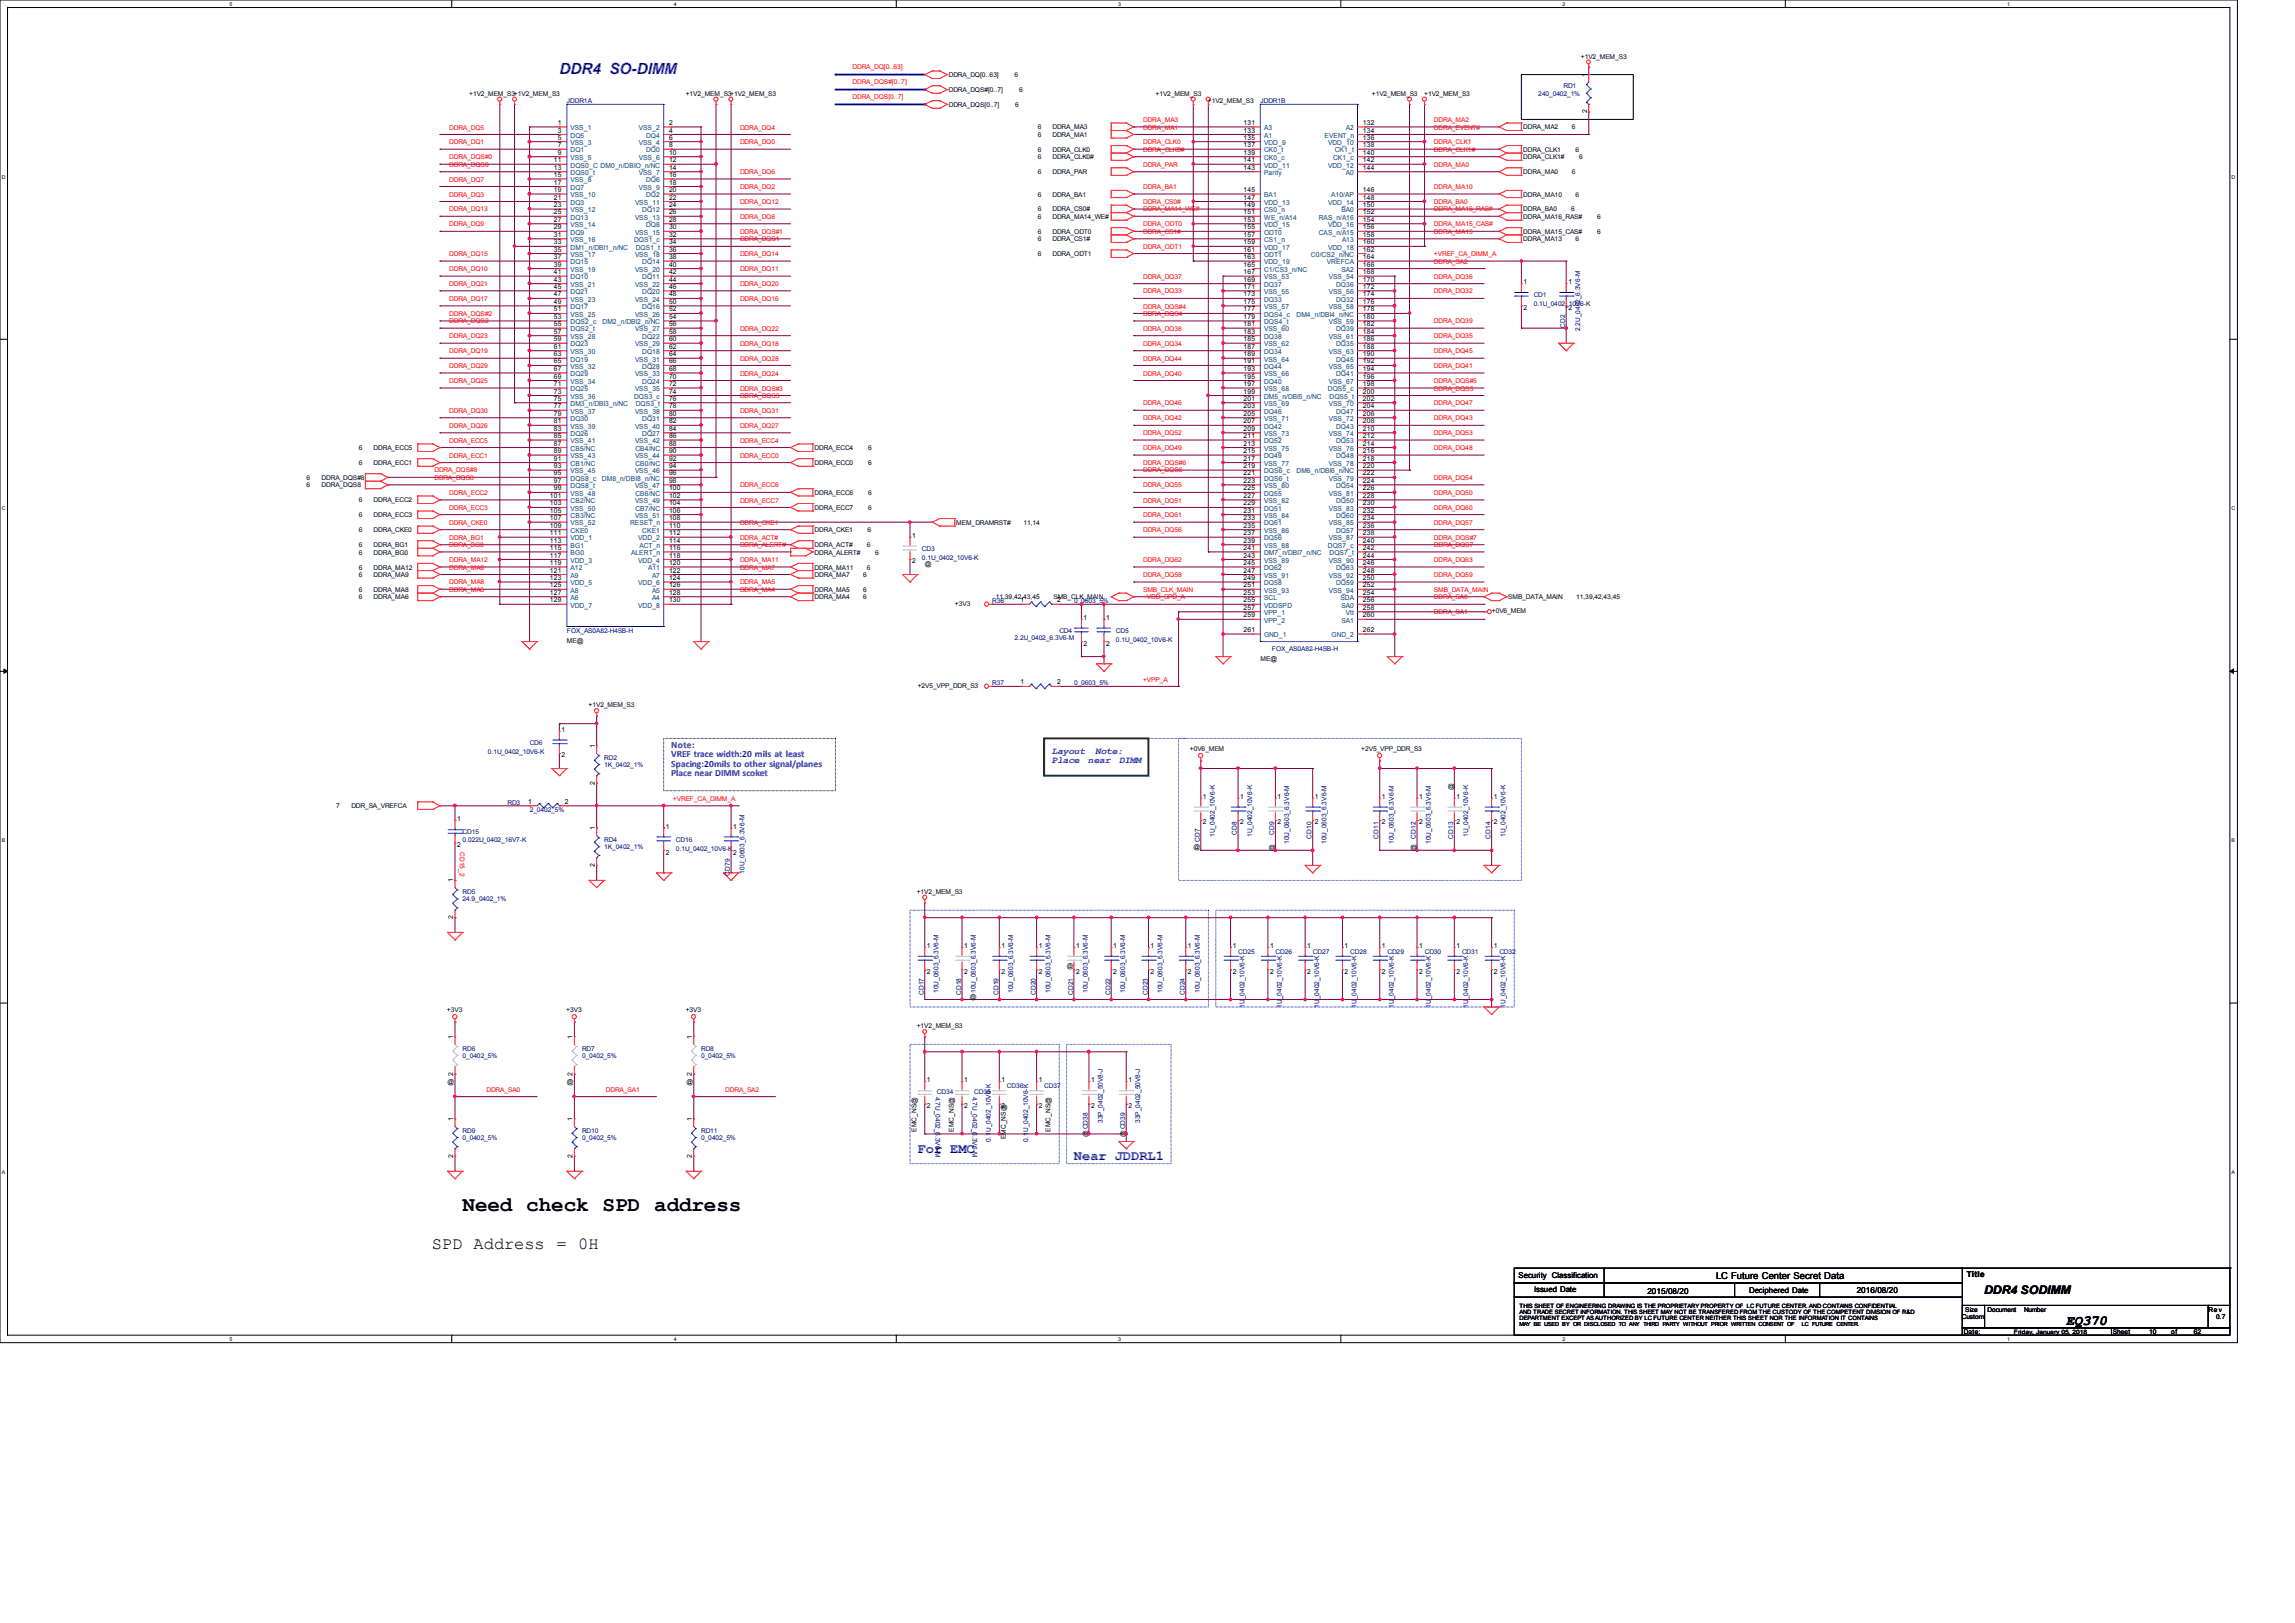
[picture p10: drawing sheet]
<svg xmlns="http://www.w3.org/2000/svg" width="297mm" height="210mm" viewBox="0 0 297 210" stroke-linecap="round" stroke-linejoin="round" font-family="sans-serif">
<defs><g id="words">
<text font-size="2.7" x="59.9" y="156.7">Need check SPD address</text>
<text font-size="2.2" x="55.9" y="161.7">SPD Address = 0H</text>
<text font-size="2" fill="#00f" x="72.4" y="9.6">DDR4 SO-DIMM</text>
<g font-size="1.8" fill="#00f">
<text x="118.7" y="149.2">For EMC</text>
<text x="139" y="150.2">Near JDDRL1</text>
</g>
<text font-size="1.8" x="267.4" y="171.5">EQ370</text>
<text font-size="1.5" x="256.8" y="167.4">DDR4 SODIMM</text>
<g font-size="1.2" fill="#00f">
<text x="86.9" y="98">VREF trace width:20 mils at least</text>
<text x="86.9" y="99.2">Spacing:20mils to other signal/planes</text>
<text x="86.9" y="100.4">Place near DIMM scoket</text>
<text x="86.9" y="96.7">Note:</text>
<text x="136.1" y="97.5">Layout</text>
<text x="136.1" y="98.8">Place</text>
<text x="140.8" y="98.8">near</text>
<text x="141.7" y="97.5">Note:</text>
<text x="144.8" y="98.8">DIMM</text>
</g>
<text font-size="1.2" x="222.1" y="165.5">LC Future Center Secret Data</text>
<g font-size="1.1">
<text x="213.2" y="167.4">2015/08/20</text>
<text x="240.3" y="167.3">2016/08/20</text>
<text x="254.5" y="165.2">Title</text>
</g>
<g font-size="1">
<text x="196.5" y="165.4">Security Classification</text>
<text x="198.5" y="167.2">Issued Date</text>
<text x="226.4" y="167.3">Deciphered Date</text>
</g>
<g font-size=".9">
<text x="205.4" y="9.9" transform="rotate(-90 205.4 9.9)">1</text>
<text x="72.2" y="17.1">3</text>
<text x="72.2" y="16.2">1</text>
<text x="86.6" y="17.1">4</text>
<text x="86.6" y="16.2">2</text>
<text x="160.9" y="16.2">131</text>
<text x="160.9" y="17.1">133</text>
<text x="176.4" y="17.1">134</text>
<text x="176.4" y="16.2">132</text>
<text x="205.4" y="14.6" transform="rotate(-90 205.4 14.6)">2</text>
<text x="71.7" y="23.9">17</text>
<text x="71.7" y="21">11</text>
<text x="71.7" y="22">13</text>
<text x="71.7" y="22.9">15</text>
<text x="72.2" y="19">7</text>
<text x="72.2" y="18.1">5</text>
<text x="72.2" y="20">9</text>
<text x="86.6" y="19">8</text>
<text x="86.6" y="22.9">16</text>
<text x="86.6" y="18.1">6</text>
<text x="86.6" y="20">10</text>
<text x="86.6" y="21">12</text>
<text x="86.6" y="22">14</text>
<text x="86.6" y="23.9">18</text>
<text x="160.9" y="18.1">135</text>
<text x="160.9" y="19">137</text>
<text x="160.9" y="20">139</text>
<text x="160.9" y="21">141</text>
<text x="160.9" y="22">143</text>
<text x="176.4" y="20">140</text>
<text x="176.4" y="18.1">136</text>
<text x="176.4" y="19">138</text>
<text x="176.4" y="21">142</text>
<text x="176.4" y="22">144</text>
<text x="71.7" y="25.8">21</text>
<text x="71.7" y="27.7">25</text>
<text x="71.7" y="29.7">29</text>
<text x="71.7" y="24.8">19</text>
<text x="71.7" y="26.8">23</text>
<text x="71.7" y="28.7">27</text>
<text x="86.6" y="24.8">20</text>
<text x="86.6" y="25.8">22</text>
<text x="86.6" y="27.7">26</text>
<text x="86.6" y="28.7">28</text>
<text x="86.6" y="29.7">30</text>
<text x="86.6" y="26.8">24</text>
<text x="160.9" y="25.8">147</text>
<text x="160.9" y="26.8">149</text>
<text x="160.9" y="27.7">151</text>
<text x="160.9" y="28.7">153</text>
<text x="160.9" y="24.8">145</text>
<text x="160.9" y="29.7">155</text>
<text x="176.4" y="26.8">150</text>
<text x="176.4" y="24.8">146</text>
<text x="176.4" y="25.8">148</text>
<text x="176.4" y="27.7">152</text>
<text x="176.4" y="28.7">154</text>
<text x="176.4" y="29.7">156</text>
<text x="71.7" y="33.5">37</text>
<text x="71.7" y="35.5">41</text>
<text x="71.7" y="30.6">31</text>
<text x="71.7" y="31.6">33</text>
<text x="71.7" y="32.6">35</text>
<text x="71.7" y="34.5">39</text>
<text x="86.6" y="30.6">32</text>
<text x="86.6" y="31.6">34</text>
<text x="86.6" y="32.6">36</text>
<text x="86.6" y="34.5">40</text>
<text x="86.6" y="33.5">38</text>
<text x="86.6" y="35.5">42</text>
<text x="160.9" y="30.6">157</text>
<text x="160.9" y="31.6">159</text>
<text x="160.9" y="33.5">163</text>
<text x="160.9" y="35.5">167</text>
<text x="160.9" y="32.6">161</text>
<text x="160.9" y="34.5">165</text>
<text x="176.4" y="30.6">158</text>
<text x="176.4" y="34.5">166</text>
<text x="176.4" y="31.6">160</text>
<text x="176.4" y="32.6">162</text>
<text x="176.4" y="33.5">164</text>
<text x="176.4" y="35.5">168</text>
<text x="71.7" y="37.4">45</text>
<text x="71.7" y="39.3">49</text>
<text x="71.7" y="41.3">53</text>
<text x="71.7" y="36.4">43</text>
<text x="71.7" y="38.4">47</text>
<text x="71.7" y="40.3">51</text>
<text x="86.6" y="36.4">44</text>
<text x="86.6" y="38.4">48</text>
<text x="86.6" y="40.3">52</text>
<text x="86.6" y="41.3">54</text>
<text x="86.6" y="37.4">46</text>
<text x="86.6" y="39.3">50</text>
<text x="160.9" y="37.4">171</text>
<text x="160.9" y="39.3">175</text>
<text x="160.9" y="40.3">177</text>
<text x="160.9" y="41.3">179</text>
<text x="160.9" y="36.4">169</text>
<text x="160.9" y="38.4">173</text>
<text x="176.4" y="36.4">170</text>
<text x="176.4" y="38.4">174</text>
<text x="176.4" y="40.3">178</text>
<text x="176.4" y="37.4">172</text>
<text x="176.4" y="39.3">176</text>
<text x="176.4" y="41.3">180</text>
<text x="197.2" y="36.7">1</text>
<text x="197.2" y="40.1">2</text>
<text x="203" y="36.7">1</text>
<text x="203" y="40.1">2</text>
<text x="71.7" y="44.2">59</text>
<text x="71.7" y="46.1">63</text>
<text x="71.7" y="42.2">55</text>
<text x="71.7" y="43.2">57</text>
<text x="71.7" y="45.1">61</text>
<text x="71.7" y="47">65</text>
<text x="86.6" y="42.2">56</text>
<text x="86.6" y="44.2">60</text>
<text x="86.6" y="46.1">64</text>
<text x="86.6" y="43.2">58</text>
<text x="86.6" y="45.1">62</text>
<text x="86.6" y="47">66</text>
<text x="160.9" y="42.2">181</text>
<text x="160.9" y="44.2">185</text>
<text x="160.9" y="46.1">189</text>
<text x="160.9" y="43.2">183</text>
<text x="160.9" y="45.1">187</text>
<text x="160.9" y="47">191</text>
<text x="176.4" y="42.2">182</text>
<text x="176.4" y="44.2">186</text>
<text x="176.4" y="46.1">190</text>
<text x="176.4" y="43.2">184</text>
<text x="176.4" y="45.1">188</text>
<text x="176.4" y="47">192</text>
<text x="71.7" y="48">67</text>
<text x="71.7" y="50">71</text>
<text x="71.7" y="53.8">79</text>
<text x="71.7" y="49">69</text>
<text x="71.7" y="50.9">73</text>
<text x="71.7" y="51.9">75</text>
<text x="71.7" y="52.8">77</text>
<text x="86.6" y="48">68</text>
<text x="86.6" y="50">72</text>
<text x="86.6" y="50.9">74</text>
<text x="86.6" y="51.9">76</text>
<text x="86.6" y="52.8">78</text>
<text x="86.6" y="49">70</text>
<text x="86.6" y="53.8">80</text>
<text x="160.9" y="48">193</text>
<text x="160.9" y="50">197</text>
<text x="160.9" y="50.9">199</text>
<text x="160.9" y="51.9">201</text>
<text x="160.9" y="53.8">205</text>
<text x="160.9" y="49">195</text>
<text x="160.9" y="52.8">203</text>
<text x="176.4" y="48">194</text>
<text x="176.4" y="50">198</text>
<text x="176.4" y="52.8">204</text>
<text x="176.4" y="49">196</text>
<text x="176.4" y="50.9">200</text>
<text x="176.4" y="51.9">202</text>
<text x="176.4" y="53.8">206</text>
<text x="71.7" y="55.8">83</text>
<text x="71.7" y="57.7">87</text>
<text x="71.7" y="59.6">91</text>
<text x="71.7" y="54.8">81</text>
<text x="71.7" y="56.7">85</text>
<text x="71.7" y="58.6">89</text>
<text x="86.6" y="54.8">82</text>
<text x="86.6" y="56.7">86</text>
<text x="86.6" y="58.6">90</text>
<text x="86.6" y="55.8">84</text>
<text x="86.6" y="57.7">88</text>
<text x="86.6" y="59.6">92</text>
<text x="160.9" y="55.8">209</text>
<text x="160.9" y="57.7">213</text>
<text x="160.9" y="59.6">217</text>
<text x="160.9" y="54.8">207</text>
<text x="160.9" y="56.7">211</text>
<text x="160.9" y="58.6">215</text>
<text x="176.4" y="54.8">208</text>
<text x="176.4" y="56.7">212</text>
<text x="176.4" y="58.6">216</text>
<text x="176.4" y="55.8">210</text>
<text x="176.4" y="57.7">214</text>
<text x="176.4" y="59.6">218</text>
<text x="71.2" y="64.4">101</text>
<text x="71.2" y="65.4">103</text>
<text x="71.7" y="61.5">95</text>
<text x="71.7" y="62.5">97</text>
<text x="71.7" y="60.6">93</text>
<text x="71.7" y="63.5">99</text>
<text x="86.6" y="60.6">94</text>
<text x="86.6" y="62.5">98</text>
<text x="86.6" y="64.4">102</text>
<text x="86.6" y="61.5">96</text>
<text x="86.6" y="63.5">100</text>
<text x="86.6" y="65.4">104</text>
<text x="160.9" y="60.6">219</text>
<text x="160.9" y="61.5">221</text>
<text x="160.9" y="62.5">223</text>
<text x="160.9" y="64.4">227</text>
<text x="160.9" y="63.5">225</text>
<text x="160.9" y="65.4">229</text>
<text x="176.4" y="62.5">224</text>
<text x="176.4" y="64.4">228</text>
<text x="176.4" y="60.6">220</text>
<text x="176.4" y="61.5">222</text>
<text x="176.4" y="63.5">226</text>
<text x="176.4" y="65.4">230</text>
<text x="71.2" y="66.3">105</text>
<text x="71.2" y="68.3">109</text>
<text x="71.2" y="70.2">113</text>
<text x="71.2" y="71.2">115</text>
<text x="71.2" y="67.3">107</text>
<text x="71.2" y="69.3">111</text>
<text x="86.6" y="66.3">106</text>
<text x="86.6" y="70.2">114</text>
<text x="86.6" y="71.2">116</text>
<text x="86.6" y="69.3">112</text>
<text x="86.6" y="67.3">108</text>
<text x="86.6" y="68.3">110</text>
<text x="118" y="69.6">1</text>
<text x="160.9" y="66.3">231</text>
<text x="160.9" y="68.3">235</text>
<text x="160.9" y="70.2">239</text>
<text x="160.9" y="71.2">241</text>
<text x="160.9" y="67.3">233</text>
<text x="160.9" y="69.3">237</text>
<text x="176.4" y="66.3">232</text>
<text x="176.4" y="68.3">236</text>
<text x="176.4" y="70.2">240</text>
<text x="176.4" y="67.3">234</text>
<text x="176.4" y="69.3">238</text>
<text x="176.4" y="71.2">242</text>
<text x="71.2" y="73.1">119</text>
<text x="71.2" y="74.1">121</text>
<text x="71.2" y="76">125</text>
<text x="71.2" y="77">127</text>
<text x="71.2" y="72.1">117</text>
<text x="71.2" y="75.1">123</text>
<text x="71.2" y="77.9">129</text>
<text x="86.6" y="73.1">120</text>
<text x="86.6" y="74.1">122</text>
<text x="86.6" y="76">126</text>
<text x="86.6" y="77">128</text>
<text x="86.6" y="72.1">118</text>
<text x="86.6" y="75.1">124</text>
<text x="86.6" y="77.9">130</text>
<text x="118" y="72.9">2</text>
<text x="132.1" y="77.9">1</text>
<text x="136.8" y="77.9">2</text>
<text x="160.9" y="72.1">243</text>
<text x="160.9" y="74.1">247</text>
<text x="160.9" y="76">251</text>
<text x="160.9" y="73.1">245</text>
<text x="160.9" y="75.1">249</text>
<text x="160.9" y="77">253</text>
<text x="160.9" y="77.9">255</text>
<text x="176.4" y="73.1">246</text>
<text x="176.4" y="75.1">250</text>
<text x="176.4" y="77.9">256</text>
<text x="176.4" y="74.1">248</text>
<text x="176.4" y="72.1">244</text>
<text x="176.4" y="76">252</text>
<text x="176.4" y="77">254</text>
<text x="140.2" y="80.2">1</text>
<text x="140.2" y="83.5">2</text>
<text x="143.1" y="80.2">1</text>
<text x="143.1" y="83.5">2</text>
<text x="160.9" y="78.9">257</text>
<text x="160.9" y="79.9">259</text>
<text x="160.9" y="81.8">261</text>
<text x="176.4" y="79.9">260</text>
<text x="176.4" y="78.9">258</text>
<text x="176.4" y="81.8">262</text>
<text x="132.1" y="88.6">1</text>
<text x="136.8" y="88.6">2</text>
<text x="72.7" y="94.7">1</text>
<text x="72.7" y="98">2</text>
<text x="77" y="101.5" transform="rotate(-90 77 101.5)">2</text>
<text x="77" y="96.8" transform="rotate(-90 77 96.8)">1</text>
<text x="59.1" y="106.3">1</text>
<text x="68.3" y="104">1</text>
<text x="73.1" y="104">2</text>
<text x="77" y="107.4" transform="rotate(-90 77 107.4)">1</text>
<text x="86.2" y="107.2">1</text>
<text x="94.9" y="107.2">1</text>
<text x="155.7" y="103.4">1</text>
<text x="155.7" y="106.7">2</text>
<text x="160.5" y="103.4">1</text>
<text x="160.5" y="106.7">2</text>
<text x="165.3" y="103.4">1</text>
<text x="165.3" y="106.7">2</text>
<text x="170.2" y="103.4">1</text>
<text x="170.2" y="106.7">2</text>
<text x="178.8" y="103.4">1</text>
<text x="178.8" y="106.7">2</text>
<text x="183.7" y="103.4">1</text>
<text x="183.7" y="106.7">2</text>
<text x="188.1" y="102.2" transform="rotate(-90 188.1 102.2)">@</text>
<text x="188.5" y="103.4">1</text>
<text x="188.5" y="106.7">2</text>
<text x="193.3" y="103.4">1</text>
<text x="193.3" y="106.7">2</text>
<text x="59.1" y="109.6">2</text>
<text x="77" y="112.1" transform="rotate(-90 77 112.1)">2</text>
<text x="86.2" y="110.6">2</text>
<text x="94.9" y="110.6">2</text>
<text x="164.9" y="110.2" transform="rotate(-90 164.9 110.2)">@</text>
<text x="183.2" y="110.2" transform="rotate(-90 183.2 110.2)">@</text>
<text x="58.6" y="118.9" transform="rotate(-90 58.6 118.9)">2</text>
<text x="58.6" y="114.2" transform="rotate(-90 58.6 114.2)">1</text>
<text x="119.9" y="122.7">1</text>
<text x="119.9" y="126">2</text>
<text x="124.8" y="122.7">1</text>
<text x="124.8" y="126">2</text>
<text x="129.6" y="122.7">1</text>
<text x="129.6" y="126">2</text>
<text x="134.4" y="122.7">1</text>
<text x="134.4" y="126">2</text>
<text x="139.2" y="122.7">1</text>
<text x="139.2" y="126">2</text>
<text x="144.1" y="122.7">1</text>
<text x="144.1" y="126">2</text>
<text x="148.9" y="122.7">1</text>
<text x="148.9" y="126">2</text>
<text x="153.7" y="122.7">1</text>
<text x="153.7" y="126">2</text>
<text x="159.5" y="122.7">1</text>
<text x="159.5" y="126">2</text>
<text x="164.4" y="122.7">1</text>
<text x="164.4" y="126">2</text>
<text x="169.2" y="122.7">1</text>
<text x="169.2" y="126">2</text>
<text x="174" y="122.7">1</text>
<text x="174" y="126">2</text>
<text x="178.8" y="122.7">1</text>
<text x="178.8" y="126">2</text>
<text x="183.7" y="122.7">1</text>
<text x="183.7" y="126">2</text>
<text x="188.5" y="122.7">1</text>
<text x="188.5" y="126">2</text>
<text x="193.3" y="122.7">1</text>
<text x="193.3" y="126">2</text>
<text x="58.6" y="134.5" transform="rotate(-90 58.6 134.5)">1</text>
<text x="74.1" y="134.5" transform="rotate(-90 74.1 134.5)">1</text>
<text x="89.5" y="134.5" transform="rotate(-90 89.5 134.5)">1</text>
<text x="58.6" y="139.2" transform="rotate(-90 58.6 139.2)">2</text>
<text x="74.1" y="139.2" transform="rotate(-90 74.1 139.2)">2</text>
<text x="89.5" y="139.2" transform="rotate(-90 89.5 139.2)">2</text>
<text x="119.9" y="140">1</text>
<text x="119.9" y="143.4">2</text>
<text x="124.8" y="140">1</text>
<text x="124.8" y="143.4">2</text>
<text x="129.6" y="140">1</text>
<text x="129.6" y="143.4">2</text>
<text x="134.4" y="140">1</text>
<text x="134.4" y="143.4">2</text>
<text x="141.2" y="140">1</text>
<text x="141.2" y="143.4">2</text>
<text x="146" y="140">1</text>
<text x="146" y="143.4">2</text>
<text x="58.6" y="149.8" transform="rotate(-90 58.6 149.8)">2</text>
<text x="58.6" y="145.1" transform="rotate(-90 58.6 145.1)">1</text>
<text x="74.1" y="149.8" transform="rotate(-90 74.1 149.8)">2</text>
<text x="74.1" y="145.1" transform="rotate(-90 74.1 145.1)">1</text>
<text x="89.5" y="149.8" transform="rotate(-90 89.5 149.8)">2</text>
<text x="89.5" y="145.1" transform="rotate(-90 89.5 145.1)">1</text>
<text x="118.6" y="146.4" transform="rotate(-90 118.6 146.4)">EMC_NS@</text>
<text x="123.4" y="146.4" transform="rotate(-90 123.4 146.4)">EMC_NS@</text>
<text x="130.1" y="147.4" transform="rotate(-90 130.1 147.4)">EMC_NS@</text>
<text x="135.9" y="146.4" transform="rotate(-90 135.9 146.4)">EMC_NS@</text>
<text x="140.8" y="147.1" transform="rotate(-90 140.8 147.1)">@CD38</text>
<text x="145.6" y="147.1" transform="rotate(-90 145.6 147.1)">@CD39</text>
</g>
<g font-size=".9" fill="#004080">
<text x="73.8" y="16.8">VSS_1</text>
<text x="73.8" y="17.8">DQ5</text>
<text x="82.7" y="16.8">VSS_2</text>
<text x="83.6" y="17.8">DQ4</text>
<text x="163.6" y="16.8">A3</text>
<text x="163.6" y="17.8">A1</text>
<text x="171.4" y="17.8">EVENT_n</text>
<text x="174.2" y="16.8">A2</text>
<text x="73.8" y="18.8">VSS_3</text>
<text x="73.8" y="19.7">DQ1</text>
<text x="73.8" y="20.7">VSS_5</text>
<text x="73.8" y="21.7">DQS0_C DM0_n/DBIO_n/NC</text>
<text x="73.8" y="22.6">DQS0_t</text>
<text x="73.8" y="23.6">VSS_8</text>
<text x="82.7" y="18.8">VSS_4</text>
<text x="82.7" y="20.7">VSS_6</text>
<text x="82.7" y="22.6">VSS_7</text>
<text x="83.6" y="19.7">DQ0</text>
<text x="83.6" y="23.6">DQ6</text>
<text x="163.6" y="18.8">VDD_9</text>
<text x="163.6" y="19.7">CK0_t</text>
<text x="163.6" y="20.7">CK0_c</text>
<text x="163.6" y="21.7">VDD_11</text>
<text x="163.6" y="22.6">Parity</text>
<text x="171.9" y="18.8">VDD_10</text>
<text x="171.9" y="21.7">VDD_12</text>
<text x="172.5" y="20.7">CK1_c</text>
<text x="172.7" y="19.7">CK1_t</text>
<text x="174.2" y="22.6">A0</text>
<text x="73.8" y="24.6">DQ7</text>
<text x="73.8" y="25.5">VSS_10</text>
<text x="73.8" y="26.5">DQ3</text>
<text x="73.8" y="27.5">VSS_12</text>
<text x="73.8" y="28.4">DQ13</text>
<text x="73.8" y="29.4">VSS_14</text>
<text x="82.2" y="26.5">VSS_11</text>
<text x="82.2" y="28.4">VSS_13</text>
<text x="82.7" y="24.6">VSS_9</text>
<text x="83.1" y="27.5">DQ12</text>
<text x="83.6" y="25.5">DQ2</text>
<text x="83.6" y="29.4">DQ8</text>
<text x="163.6" y="25.5">BA1</text>
<text x="163.6" y="26.5">VDD_13</text>
<text x="163.6" y="27.5">CS0_n</text>
<text x="163.6" y="28.4">WE_n/A14</text>
<text x="163.6" y="29.4">VDD_15</text>
<text x="170.7" y="28.4">RAS_n/A16</text>
<text x="171.9" y="26.5">VDD_14</text>
<text x="171.9" y="29.4">VDD_16</text>
<text x="172.3" y="25.5">A10/AP</text>
<text x="173.6" y="27.5">BA0</text>
<text x="73.8" y="30.4">DQ9</text>
<text x="73.8" y="31.3">VSS_16</text>
<text x="73.8" y="32.3">DM1_n/DBl1_n/NC</text>
<text x="73.8" y="33.2">VSS_17</text>
<text x="73.8" y="34.2">DQ15</text>
<text x="73.8" y="35.2">VSS_19</text>
<text x="82.1" y="31.3">DQS1_c</text>
<text x="82.2" y="30.4">VSS_15</text>
<text x="82.2" y="33.2">VSS_18</text>
<text x="82.2" y="35.2">VSS_20</text>
<text x="82.3" y="32.3">DQS1_t</text>
<text x="83.1" y="34.2">DQ14</text>
<text x="163.6" y="30.4">ODT0</text>
<text x="163.6" y="31.3">CS1_n</text>
<text x="163.6" y="32.3">VDD_17</text>
<text x="163.6" y="33.2">ODT1</text>
<text x="163.6" y="34.2">VDD_19</text>
<text x="163.6" y="35.2">C1/CS3_n/NC</text>
<text x="169.6" y="33.2">C0/CS2_n/NC</text>
<text x="170.7" y="30.4">CAS_n/A15</text>
<text x="171.7" y="34.2">VREFCA</text>
<text x="171.9" y="32.3">VDD_18</text>
<text x="173.6" y="35.2">SA2</text>
<text x="173.7" y="31.3">A13</text>
<text x="73.8" y="36.2">DQ10</text>
<text x="73.8" y="37.1">VSS_21</text>
<text x="73.8" y="38.1">DQ21</text>
<text x="73.8" y="39">VSS_23</text>
<text x="73.8" y="40">DQ17</text>
<text x="73.8" y="41">VSS_25</text>
<text x="73.8" y="42">DQS2_c</text>
<text x="78" y="42">DM2_n/DBl2_n/NC</text>
<text x="82.2" y="37.1">VSS_22</text>
<text x="82.2" y="39">VSS_24</text>
<text x="82.2" y="41">VSS_26</text>
<text x="83.1" y="36.2">DQ11</text>
<text x="83.1" y="38.1">DQ20</text>
<text x="83.1" y="40">DQ16</text>
<text x="163.6" y="36.2">VSS_53</text>
<text x="163.6" y="37.1">DQ37</text>
<text x="163.6" y="38.1">VSS_55</text>
<text x="163.6" y="39">DQ33</text>
<text x="163.6" y="40">VSS_57</text>
<text x="163.6" y="41">DQS4_c</text>
<text x="163.6" y="42">DQS4_t</text>
<text x="167.8" y="41">DM4_n/DBl4_n/NC</text>
<text x="172" y="36.2">VSS_54</text>
<text x="172" y="38.1">VSS_56</text>
<text x="172" y="40">VSS_58</text>
<text x="172" y="42">VSS_59</text>
<text x="172.9" y="37.1">DQ36</text>
<text x="172.9" y="39">DQ32</text>
<text x="73.8" y="42.9">DQS2_t</text>
<text x="73.8" y="43.9">VSS_28</text>
<text x="73.8" y="44.8">DQ23</text>
<text x="73.8" y="45.8">VSS_30</text>
<text x="73.8" y="46.8">DQ19</text>
<text x="73.8" y="47.7">VSS_32</text>
<text x="82.2" y="42.9">VSS_27</text>
<text x="82.2" y="44.8">VSS_29</text>
<text x="82.2" y="46.8">VSS_31</text>
<text x="83.1" y="43.9">DQ22</text>
<text x="83.1" y="45.8">DQ18</text>
<text x="83.1" y="47.7">DQ28</text>
<text x="163.6" y="42.9">VSS_60</text>
<text x="163.6" y="43.9">DQ38</text>
<text x="163.6" y="44.8">VSS_62</text>
<text x="163.6" y="45.8">DQ34</text>
<text x="163.6" y="46.8">VSS_64</text>
<text x="163.6" y="47.7">DQ44</text>
<text x="172" y="43.9">VSS_61</text>
<text x="172" y="45.8">VSS_63</text>
<text x="172" y="47.7">VSS_65</text>
<text x="172.9" y="42.9">DQ39</text>
<text x="172.9" y="44.8">DQ35</text>
<text x="172.9" y="46.8">DQ45</text>
<text x="73.8" y="48.7">DQ29</text>
<text x="73.8" y="49.7">VSS_34</text>
<text x="73.8" y="50.6">DQ25</text>
<text x="73.8" y="51.6">VSS_36</text>
<text x="73.8" y="52.5">DM3_n/DBl3_n/NC</text>
<text x="73.8" y="53.5">VSS_37</text>
<text x="82.1" y="51.6">DQS3_c</text>
<text x="82.2" y="48.7">VSS_33</text>
<text x="82.2" y="50.6">VSS_35</text>
<text x="82.2" y="53.5">VSS_38</text>
<text x="82.3" y="52.5">DQS3_t</text>
<text x="83.1" y="49.7">DQ24</text>
<text x="163.6" y="48.7">VSS_66</text>
<text x="163.6" y="49.7">DQ40</text>
<text x="163.6" y="50.6">VSS_68</text>
<text x="163.6" y="51.6">DM5_n/DBl5_n/NC</text>
<text x="163.6" y="52.5">VSS_69</text>
<text x="163.6" y="53.5">DQ46</text>
<text x="171.9" y="50.6">DQS5_c</text>
<text x="172" y="49.7">VSS_67</text>
<text x="172" y="52.5">VSS_70</text>
<text x="172.1" y="51.6">DQS5_t</text>
<text x="172.9" y="48.7">DQ41</text>
<text x="172.9" y="53.5">DQ47</text>
<text x="73.8" y="54.5">DQ30</text>
<text x="73.8" y="55.5">VSS_39</text>
<text x="73.8" y="56.4">DQ26</text>
<text x="73.8" y="57.4">VSS_41</text>
<text x="73.8" y="58.3">CB5/NC</text>
<text x="73.8" y="59.3">VSS_43</text>
<text x="82.2" y="55.5">VSS_40</text>
<text x="82.2" y="57.4">VSS_42</text>
<text x="82.2" y="59.3">VSS_44</text>
<text x="82.2" y="58.3">CB4/NC</text>
<text x="83.1" y="54.5">DQ31</text>
<text x="83.1" y="56.4">DQ27</text>
<text x="163.6" y="54.5">VSS_71</text>
<text x="163.6" y="55.5">DQ42</text>
<text x="163.6" y="56.4">VSS_73</text>
<text x="163.6" y="57.4">DQ52</text>
<text x="163.6" y="58.3">VSS_75</text>
<text x="163.6" y="59.3">DQ49</text>
<text x="172" y="54.5">VSS_72</text>
<text x="172" y="56.4">VSS_74</text>
<text x="172" y="58.3">VSS_76</text>
<text x="172.9" y="55.5">DQ43</text>
<text x="172.9" y="57.4">DQ53</text>
<text x="172.9" y="59.3">DQ48</text>
<text x="73.8" y="60.3">CB1/NC</text>
<text x="73.8" y="61.3">VSS_45</text>
<text x="73.8" y="62.2">DQS8_c</text>
<text x="73.8" y="63.2">DQS8_t</text>
<text x="73.8" y="64.1">VSS_48</text>
<text x="73.8" y="65.1">CB2/NC</text>
<text x="77.9" y="62.2">DM8_n/DBI8_n/NC</text>
<text x="82.2" y="61.3">VSS_46</text>
<text x="82.2" y="63.2">VSS_47</text>
<text x="82.2" y="65.1">VSS_49</text>
<text x="82.2" y="60.3">CB0/NC</text>
<text x="82.2" y="64.1">CB6/NC</text>
<text x="163.6" y="60.3">VSS_77</text>
<text x="163.6" y="61.3">DQS6_c</text>
<text x="163.6" y="62.2">DQS6_t</text>
<text x="163.6" y="63.2">VSS_80</text>
<text x="163.6" y="64.1">DQ55</text>
<text x="163.6" y="65.1">VSS_82</text>
<text x="167.8" y="61.3">DM6_n/DBl6_n/NC</text>
<text x="172" y="60.3">VSS_78</text>
<text x="172" y="62.2">VSS_79</text>
<text x="172" y="64.1">VSS_81</text>
<text x="172.9" y="63.2">DQ54</text>
<text x="172.9" y="65.1">DQ50</text>
<text x="73.8" y="66.1">VSS_50</text>
<text x="73.8" y="67">CB3/NC</text>
<text x="73.8" y="68">VSS_52</text>
<text x="73.8" y="69">CKE0</text>
<text x="73.8" y="69.9">VDD_1</text>
<text x="73.8" y="70.9">BG1</text>
<text x="73.8" y="71.8">BG0</text>
<text x="81.5" y="68">RESET_n</text>
<text x="81.7" y="71.8">ALERT_n</text>
<text x="82.2" y="67">VSS_51</text>
<text x="82.2" y="66.1">CB7/NC</text>
<text x="82.6" y="69.9">VDD_2</text>
<text x="82.8" y="70.9">ACT_n</text>
<text x="83.1" y="69">CKE1</text>
<text x="163.6" y="66.1">DQ51</text>
<text x="163.6" y="67">VSS_84</text>
<text x="163.6" y="68">DQ61</text>
<text x="163.6" y="69">VSS_86</text>
<text x="163.6" y="69.9">DQ56</text>
<text x="163.6" y="70.9">VSS_88</text>
<text x="163.6" y="71.8">DM7_n/DBl7_n/NC</text>
<text x="171.9" y="70.9">DQS7_c</text>
<text x="172" y="66.1">VSS_83</text>
<text x="172" y="68">VSS_85</text>
<text x="172" y="69.9">VSS_87</text>
<text x="172.1" y="71.8">DQS7_t</text>
<text x="172.9" y="67">DQ60</text>
<text x="172.9" y="69">DQ57</text>
<text x="73.8" y="72.8">VDD_3</text>
<text x="73.8" y="73.8">A12</text>
<text x="73.8" y="74.8">A9</text>
<text x="73.8" y="75.7">VDD_5</text>
<text x="73.8" y="76.7">A8</text>
<text x="73.8" y="77.6">A6</text>
<text x="82.6" y="72.8">VDD_4</text>
<text x="82.6" y="75.7">VDD_6</text>
<text x="83.9" y="73.8">A11</text>
<text x="84.4" y="74.8">A7</text>
<text x="84.4" y="76.7">A5</text>
<text x="84.4" y="77.6">A4</text>
<text x="163.6" y="72.8">VSS_89</text>
<text x="163.6" y="73.8">DQ62</text>
<text x="163.6" y="74.8">VSS_91</text>
<text x="163.6" y="75.7">DQ58</text>
<text x="163.6" y="76.7">VSS_93</text>
<text x="163.6" y="77.6">SCL</text>
<text x="172" y="74.8">VSS_92</text>
<text x="172" y="72.8">VSS_90</text>
<text x="172" y="76.7">VSS_94</text>
<text x="172.9" y="73.8">DQ63</text>
<text x="172.9" y="75.7">DQ59</text>
<text x="173.5" y="77.6">SDA</text>
<text x="73.8" y="78.6">VDD_7</text>
<text x="82.6" y="78.6">VDD_8</text>
<text x="163.6" y="78.6">VDDSPD</text>
<text x="163.6" y="79.6">VPP_1</text>
<text x="163.6" y="80.6">VPP_2</text>
<text x="163.6" y="82.5">GND_1</text>
<text x="172.3" y="82.5">GND_2</text>
<text x="173.6" y="78.6">SA0</text>
<text x="173.6" y="80.6">SA1</text>
<text x="174.2" y="79.6">Vtt</text>
</g>
<g font-size=".9" fill="#000080">
<text x="202.5" y="42.4" transform="rotate(-90 202.5 42.4)">CD2</text>
<text x="204.5" y="42.9" transform="rotate(-90 204.5 42.9)">2.2U_0402_6.3V6-M</text>
<text x="94.5" y="113.3" transform="rotate(-90 94.5 113.3)">CD79</text>
<text x="96.4" y="113" transform="rotate(-90 96.4 113)">10U_0603_6.3V6-M</text>
<text x="155.3" y="109" transform="rotate(-90 155.3 109)">CD7</text>
<text x="157.2" y="108.3" transform="rotate(-90 157.2 108.3)">1U_0402_10V6-K</text>
<text x="160.1" y="108" transform="rotate(-90 160.1 108)">CD8</text>
<text x="162" y="108.3" transform="rotate(-90 162 108.3)">1U_0402_10V6-K</text>
<text x="164.9" y="108" transform="rotate(-90 164.9 108)">CD9</text>
<text x="166.9" y="109.2" transform="rotate(-90 166.9 109.2)">10U_0603_6.3V6-M</text>
<text x="169.7" y="108.5" transform="rotate(-90 169.7 108.5)">CD10</text>
<text x="171.7" y="109.2" transform="rotate(-90 171.7 109.2)">10U_0603_6.3V6-M</text>
<text x="178.4" y="108.5" transform="rotate(-90 178.4 108.5)">CD11</text>
<text x="180.4" y="109.2" transform="rotate(-90 180.4 109.2)">10U_0603_6.3V6-M</text>
<text x="183.2" y="108.5" transform="rotate(-90 183.2 108.5)">CD12</text>
<text x="185.2" y="109.2" transform="rotate(-90 185.2 109.2)">10U_0603_6.3V6-M</text>
<text x="188.1" y="108.5" transform="rotate(-90 188.1 108.5)">CD13</text>
<text x="190" y="108.3" transform="rotate(-90 190 108.3)">1U_0402_10V6-K</text>
<text x="192.9" y="108.5" transform="rotate(-90 192.9 108.5)">CD14</text>
<text x="194.8" y="108.3" transform="rotate(-90 194.8 108.3)">1U_0402_10V6-K</text>
<text x="119.6" y="128.8" transform="rotate(-90 119.6 128.8)">CD17</text>
<text x="121.5" y="128.5" transform="rotate(-90 121.5 128.5)">10U_0603_6.3V6-M</text>
<text x="124.4" y="128.8" transform="rotate(-90 124.4 128.8)">CD18</text>
<text x="126.3" y="128.5" transform="rotate(-90 126.3 128.5)">10U_0603_6.3V6-M</text>
<text x="129.2" y="128.8" transform="rotate(-90 129.2 128.8)">CD19</text>
<text x="131.1" y="128.5" transform="rotate(-90 131.1 128.5)">10U_0603_6.3V6-M</text>
<text x="134" y="128.8" transform="rotate(-90 134 128.8)">CD20</text>
<text x="135.9" y="128.5" transform="rotate(-90 135.9 128.5)">10U_0603_6.3V6-M</text>
<text x="138.9" y="128.8" transform="rotate(-90 138.9 128.8)">CD21</text>
<text x="140.8" y="128.5" transform="rotate(-90 140.8 128.5)">10U_0603_6.3V6-M</text>
<text x="143.7" y="128.8" transform="rotate(-90 143.7 128.8)">CD22</text>
<text x="145.6" y="128.5" transform="rotate(-90 145.6 128.5)">10U_0603_6.3V6-M</text>
<text x="148.5" y="128.8" transform="rotate(-90 148.5 128.8)">CD23</text>
<text x="150.4" y="128.5" transform="rotate(-90 150.4 128.5)">10U_0603_6.3V6-M</text>
<text x="153.3" y="128.8" transform="rotate(-90 153.3 128.8)">CD24</text>
<text x="155.3" y="128.5" transform="rotate(-90 155.3 128.5)">10U_0603_6.3V6-M</text>
<text x="161.1" y="130.4" transform="rotate(-90 161.1 130.4)">1U_0402_10V6-K</text>
<text x="165.9" y="130.4" transform="rotate(-90 165.9 130.4)">1U_0402_10V6-K</text>
<text x="170.7" y="130.4" transform="rotate(-90 170.7 130.4)">1U_0402_10V6-K</text>
<text x="175.5" y="130.4" transform="rotate(-90 175.5 130.4)">1U_0402_10V6-K</text>
<text x="180.4" y="130.4" transform="rotate(-90 180.4 130.4)">1U_0402_10V6-K</text>
<text x="185.2" y="130.4" transform="rotate(-90 185.2 130.4)">1U_0402_10V6-K</text>
<text x="190" y="130.4" transform="rotate(-90 190 130.4)">1U_0402_10V6-K</text>
<text x="194.8" y="130.4" transform="rotate(-90 194.8 130.4)">1U_0402_10V6-K</text>
<text x="121" y="141.9" transform="rotate(90 121 141.9)">4.7U_0402_6.3V6-M</text>
<text x="125.9" y="141.9" transform="rotate(90 125.9 141.9)">4.7U_0402_6.3V6-M</text>
<text x="128.2" y="147.7" transform="rotate(-90 128.2 147.7)">0.1U_0402_10V6-K</text>
<text x="133.1" y="147.7" transform="rotate(-90 133.1 147.7)">0.1U_0402_10V6-K</text>
<text x="142.7" y="145.3" transform="rotate(-90 142.7 145.3)">33P_0402_50V8-J</text>
<text x="147.5" y="145.3" transform="rotate(-90 147.5 145.3)">33P_0402_50V8-J</text>
</g>
<text font-size=".9" fill="#f00" x="59.5" y="110.2" transform="rotate(90 59.5 110.2)">CD15_2</text>
<g font-size=".8" fill="#f00">
<text x="110.3" y="10.9">DDRA_DQS#[0..7]</text>
<text x="110.3" y="8.9">DDRA_DQ[0..63]</text>
<text x="58.1" y="16.8">DDRA_DQ5</text>
<text x="95.8" y="16.8">DDRA_DQ4</text>
<text x="110.3" y="12.8">DDRA_DQS[0..7]</text>
<text x="147.9" y="15.8">DDRA_MA3</text>
<text x="147.9" y="16.8">DDRA_MA1</text>
<text x="185.6" y="15.8">DDRA_MA2</text>
<text x="185.6" y="16.8">DDRA_EVENT#</text>
<text x="58.1" y="20.6">DDRA_DQS#0</text>
<text x="58.1" y="21.6">DDRA_DQS0</text>
<text x="58.1" y="18.7">DDRA_DQ1</text>
<text x="58.1" y="23.5">DDRA_DQ7</text>
<text x="95.8" y="18.7">DDRA_DQ0</text>
<text x="95.8" y="22.5">DDRA_DQ6</text>
<text x="147.9" y="18.7">DDRA_CLK0</text>
<text x="147.9" y="19.6">DDRA_CLK0#</text>
<text x="147.9" y="21.6">DDRA_PAR</text>
<text x="185.6" y="18.7">DDRA_CLK1</text>
<text x="185.6" y="19.6">DDRA_CLK1#</text>
<text x="185.6" y="21.6">DDRA_MA0</text>
<text x="58.1" y="25.4">DDRA_DQ3</text>
<text x="58.1" y="27.3">DDRA_DQ13</text>
<text x="58.1" y="29.3">DDRA_DQ9</text>
<text x="95.8" y="24.5">DDRA_DQ2</text>
<text x="95.8" y="26.4">DDRA_DQ12</text>
<text x="95.8" y="28.3">DDRA_DQ8</text>
<text x="147.9" y="24.5">DDRA_BA1</text>
<text x="147.9" y="26.4">DDRA_CS0#</text>
<text x="147.9" y="27.3">DDRA_MA14_WE#</text>
<text x="147.9" y="29.3">DDRA_ODT0</text>
<text x="185.6" y="24.5">DDRA_MA10</text>
<text x="185.6" y="26.4">DDRA_BA0</text>
<text x="185.6" y="27.3">DDRA_MA16_RAS#</text>
<text x="185.6" y="29.3">DDRA_MA15_CAS#</text>
<text x="58.1" y="33.1">DDRA_DQ15</text>
<text x="58.1" y="35.1">DDRA_DQ10</text>
<text x="95.8" y="30.3">DDRA_DQS#1</text>
<text x="95.8" y="31.2">DDRA_DQS1</text>
<text x="95.8" y="33.1">DDRA_DQ14</text>
<text x="95.8" y="35.1">DDRA_DQ11</text>
<text x="147.9" y="30.3">DDRA_CS1#</text>
<text x="147.9" y="32.2">DDRA_ODT1</text>
<text x="185.6" y="30.3">DDRA_MA13</text>
<text x="185.6" y="33.1">+VREF_CA_DIMM_A</text>
<text x="185.6" y="34.1">DDRA_SA2</text>
<text x="58.1" y="40.9">DDRA_DQS#2</text>
<text x="58.1" y="41.8">DDRA_DQS2</text>
<text x="58.1" y="37">DDRA_DQ21</text>
<text x="58.1" y="38.9">DDRA_DQ17</text>
<text x="95.8" y="37">DDRA_DQ20</text>
<text x="95.8" y="38.9">DDRA_DQ16</text>
<text x="147.9" y="39.9">DDRA_DQS#4</text>
<text x="147.9" y="40.9">DDRA_DQS4</text>
<text x="147.9" y="36.1">DDRA_DQ37</text>
<text x="147.9" y="38">DDRA_DQ33</text>
<text x="185.6" y="36.1">DDRA_DQ36</text>
<text x="185.6" y="38">DDRA_DQ32</text>
<text x="185.6" y="41.8">DDRA_DQ39</text>
<text x="58.1" y="43.8">DDRA_DQ23</text>
<text x="58.1" y="45.7">DDRA_DQ19</text>
<text x="58.1" y="47.6">DDRA_DQ29</text>
<text x="95.8" y="42.8">DDRA_DQ22</text>
<text x="95.8" y="44.7">DDRA_DQ18</text>
<text x="95.8" y="46.7">DDRA_DQ28</text>
<text x="147.9" y="42.8">DDRA_DQ38</text>
<text x="147.9" y="44.7">DDRA_DQ34</text>
<text x="147.9" y="46.7">DDRA_DQ44</text>
<text x="185.6" y="43.8">DDRA_DQ35</text>
<text x="185.6" y="45.7">DDRA_DQ45</text>
<text x="185.6" y="47.6">DDRA_DQ41</text>
<text x="58.1" y="49.6">DDRA_DQ25</text>
<text x="58.1" y="53.4">DDRA_DQ30</text>
<text x="95.8" y="50.5">DDRA_DQS#3</text>
<text x="95.8" y="51.5">DDRA_DQS3</text>
<text x="95.8" y="48.6">DDRA_DQ24</text>
<text x="95.8" y="53.4">DDRA_DQ31</text>
<text x="147.9" y="48.6">DDRA_DQ40</text>
<text x="147.9" y="52.5">DDRA_DQ46</text>
<text x="185.6" y="49.6">DDRA_DQS#5</text>
<text x="185.6" y="50.5">DDRA_DQS5</text>
<text x="185.6" y="52.5">DDRA_DQ47</text>
<text x="58.1" y="55.4">DDRA_DQ26</text>
<text x="58.1" y="57.3">DDRA_ECC5</text>
<text x="58.1" y="59.2">DDRA_ECC1</text>
<text x="95.8" y="55.4">DDRA_DQ27</text>
<text x="95.8" y="57.3">DDRA_ECC4</text>
<text x="95.8" y="59.2">DDRA_ECC0</text>
<text x="147.9" y="54.4">DDRA_DQ42</text>
<text x="147.9" y="56.3">DDRA_DQ52</text>
<text x="147.9" y="58.3">DDRA_DQ49</text>
<text x="185.6" y="54.4">DDRA_DQ43</text>
<text x="185.6" y="56.3">DDRA_DQ53</text>
<text x="185.6" y="58.3">DDRA_DQ48</text>
<text x="56.2" y="61.1">DDRA_DQS#8</text>
<text x="56.2" y="62.1">DDRA_DQS8</text>
<text x="58.1" y="64.1">DDRA_ECC2</text>
<text x="58.1" y="66">DDRA_ECC3</text>
<text x="95.8" y="63.1">DDRA_ECC6</text>
<text x="95.8" y="65">DDRA_ECC7</text>
<text x="147.9" y="60.2">DDRA_DQS#6</text>
<text x="147.9" y="61.1">DDRA_DQS6</text>
<text x="147.9" y="63.1">DDRA_DQ55</text>
<text x="147.9" y="65">DDRA_DQ51</text>
<text x="185.6" y="62.1">DDRA_DQ54</text>
<text x="185.6" y="64.1">DDRA_DQ50</text>
<text x="185.6" y="66">DDRA_DQ60</text>
<text x="58.1" y="67.9">DDRA_CKE0</text>
<text x="58.1" y="69.9">DDRA_BG1</text>
<text x="58.1" y="70.8">DDRA_BG0</text>
<text x="95.8" y="67.9">DDRA_CKE1</text>
<text x="95.8" y="69.9">DDRA_ACT#</text>
<text x="95.8" y="70.8">DDRA_ALERT#</text>
<text x="147.9" y="66.9">DDRA_DQ61</text>
<text x="147.9" y="68.9">DDRA_DQ56</text>
<text x="185.6" y="69.9">DDRA_DQS#7</text>
<text x="185.6" y="70.8">DDRA_DQS7</text>
<text x="185.6" y="67.9">DDRA_DQ57</text>
<text x="58.1" y="72.7">DDRA_MA12</text>
<text x="58.1" y="73.7">DDRA_MA9</text>
<text x="58.1" y="75.6">DDRA_MA8</text>
<text x="58.1" y="76.6">DDRA_MA6</text>
<text x="95.8" y="72.7">DDRA_MA11</text>
<text x="95.8" y="73.7">DDRA_MA7</text>
<text x="95.8" y="75.6">DDRA_MA5</text>
<text x="95.8" y="76.6">DDRA_MA4</text>
<text x="147.9" y="76.6">SMB_CLK_MAIN</text>
<text x="147.9" y="72.7">DDRA_DQ62</text>
<text x="147.9" y="74.7">DDRA_DQ58</text>
<text x="147.9" y="77.6">+VDD_SPD_A</text>
<text x="185.6" y="76.6">SMB_DATA_MAIN</text>
<text x="185.6" y="77.6">DDRA_SA0</text>
<text x="185.6" y="72.7">DDRA_DQ63</text>
<text x="185.6" y="74.7">DDRA_DQ59</text>
<text x="185.6" y="79.5">DDRA_SA1</text>
<text x="147.9" y="88.2">+VPP_A</text>
<text x="87.1" y="103.6">+VREF_CA_DIMM_A</text>
<text x="63" y="141.3">DDRA_SA0</text>
<text x="78.4" y="141.3">DDRA_SA1</text>
<text x="93.9" y="141.3">DDRA_SA2</text>
</g>
<g font-size=".8">
<text x="122.8" y="11.9">DDRA_DQS#[0..7]</text>
<text x="122.8" y="10">DDRA_DQ[0..63]</text>
<text x="131.3" y="10">6</text>
<text x="131.9" y="11.9">6</text>
<text x="204.6" y="7.6">+1V2_MEM_S3</text>
<text x="60.7" y="12.4">+1V2_MEM_S3+1V2_MEM_S3</text>
<text x="88.7" y="12.4">+1V2_MEM_S3+1V2_MEM_S3</text>
<text x="122.8" y="13.8">DDRA_DQS[0..7]</text>
<text x="131.4" y="13.8">6</text>
<text x="134.3" y="16.7">6</text>
<text x="134.3" y="17.7">6</text>
<text x="136.2" y="16.7">DDRA_MA3</text>
<text x="136.2" y="17.7">DDRA_MA1</text>
<text x="149.5" y="12.4">+1V2_MEM_S3</text>
<text x="156.3" y="13.4">+1V2_MEM_S3</text>
<text x="177.5" y="12.4">+1V2_MEM_S3</text>
<text x="184.3" y="12.4">+1V2_MEM_S3</text>
<text x="197.1" y="16.7">DDRA_MA2</text>
<text x="203.4" y="16.7">6</text>
<text x="134.3" y="19.6">6</text>
<text x="134.3" y="20.6">6</text>
<text x="134.3" y="22.5">6</text>
<text x="136.2" y="19.6">DDRA_CLK0</text>
<text x="136.2" y="20.6">DDRA_CLK0#</text>
<text x="136.2" y="22.5">DDRA_PAR</text>
<text x="197.1" y="19.6">DDRA_CLK1</text>
<text x="197.1" y="20.6">DDRA_CLK1#</text>
<text x="197.1" y="22.5">DDRA_MA0</text>
<text x="203.4" y="22.5">6</text>
<text x="203.9" y="19.6">6</text>
<text x="204.4" y="20.6">6</text>
<text x="134.3" y="25.4">6</text>
<text x="134.3" y="27.3">6</text>
<text x="134.3" y="28.3">6</text>
<text x="136.2" y="25.4">DDRA_BA1</text>
<text x="136.2" y="27.3">DDRA_CS0#</text>
<text x="136.2" y="28.3">DDRA_MA14_WE#</text>
<text x="197.1" y="25.4">DDRA_MA10</text>
<text x="197.1" y="27.3">DDRA_BA0</text>
<text x="197.1" y="28.3">DDRA_MA16_RAS#</text>
<text x="203.3" y="27.3">6</text>
<text x="203.9" y="25.4">6</text>
<text x="206.7" y="28.3">6</text>
<text x="134.3" y="30.3">6</text>
<text x="134.3" y="31.2">6</text>
<text x="134.3" y="33.1">6</text>
<text x="136.2" y="30.3">DDRA_ODT0</text>
<text x="136.2" y="31.2">DDRA_CS1#</text>
<text x="136.2" y="33.1">DDRA_ODT1</text>
<text x="197.1" y="30.3">DDRA_MA15_CAS#</text>
<text x="197.1" y="31.2">DDRA_MA13</text>
<text x="203.9" y="31.2">6</text>
<text x="206.7" y="30.3">6</text>
<text x="46.4" y="58.3">6</text>
<text x="48.4" y="58.3">DDRA_ECC5</text>
<text x="105.4" y="58.3">DDRA_ECC4</text>
<text x="112.4" y="58.3">6</text>
<text x="39.7" y="62.1">6</text>
<text x="39.7" y="63.1">6</text>
<text x="41.6" y="62.1">DDRA_DQS#8</text>
<text x="41.6" y="63.1">DDRA_DQS8</text>
<text x="46.4" y="65">6</text>
<text x="46.4" y="60.2">6</text>
<text x="48.4" y="65">DDRA_ECC2</text>
<text x="48.4" y="60.2">DDRA_ECC1</text>
<text x="105.4" y="60.2">DDRA_ECC0</text>
<text x="105.4" y="64.1">DDRA_ECC6</text>
<text x="105.4" y="66">DDRA_ECC7</text>
<text x="112.4" y="60.2">6</text>
<text x="112.4" y="64.1">6</text>
<text x="112.4" y="66">6</text>
<text x="46.4" y="68.9">6</text>
<text x="46.4" y="70.8">6</text>
<text x="46.4" y="71.8">6</text>
<text x="46.4" y="66.9">6</text>
<text x="48.4" y="68.9">DDRA_CKE0</text>
<text x="48.4" y="70.8">DDRA_BG1</text>
<text x="48.4" y="71.8">DDRA_BG0</text>
<text x="48.4" y="66.9">DDRA_ECC3</text>
<text x="105.4" y="68.9">DDRA_CKE1</text>
<text x="105.4" y="70.8">DDRA_ACT#</text>
<text x="105.4" y="71.8">DDRA_ALERT#</text>
<text x="112.2" y="70.8">6</text>
<text x="112.3" y="68.9">6</text>
<text x="113.3" y="71.8">6</text>
<text x="123.8" y="67.9">MEM_DRAMRST#</text>
<text x="132.4" y="67.9">11,14</text>
<text x="46.4" y="73.7">6</text>
<text x="46.4" y="74.6">6</text>
<text x="46.4" y="76.6">6</text>
<text x="46.4" y="77.6">6</text>
<text x="48.4" y="73.7">DDRA_MA12</text>
<text x="48.4" y="74.6">DDRA_MA9</text>
<text x="48.4" y="76.6">DDRA_MA8</text>
<text x="48.4" y="77.6">DDRA_MA6</text>
<text x="105.4" y="73.7">DDRA_MA11</text>
<text x="105.4" y="74.6">DDRA_MA7</text>
<text x="105.4" y="76.6">DDRA_MA5</text>
<text x="105.4" y="77.6">DDRA_MA4</text>
<text x="111.7" y="74.6">6</text>
<text x="111.7" y="76.6">6</text>
<text x="111.7" y="77.6">6</text>
<text x="112.2" y="73.7">6</text>
<text x="119.7" y="73.2">@</text>
<text x="128.9" y="77.6">11,39,42,43,45</text>
<text x="136.3" y="77.6">SMB_CLK_MAIN</text>
<text x="195.2" y="77.6">SMB_DATA_MAIN</text>
<text x="204" y="77.6">11,39,42,43,45</text>
<text x="73.4" y="83.1">ME@</text>
<text x="123.6" y="78.4">+3V3</text>
<text x="193.1" y="79.4">+0V6_MEM</text>
<text x="118.8" y="89">+2V5_VPP_DDR_S3</text>
<text x="163.1" y="85.5">ME@</text>
<text x="76.2" y="91.5">+1V2_MEM_S3</text>
<text x="154" y="97.2">+0V6_MEM</text>
<text x="176.2" y="97.2">+2V5_VPP_DDR_S3</text>
<text x="43.5" y="104.6">7</text>
<text x="45.5" y="104.6">DDR_SA_VREFCA</text>
<text x="154.4" y="109.9">@</text>
<text x="118.6" y="115.7">+1V2_MEM_S3</text>
<text x="138.1" y="125.3">@</text>
<text x="57.8" y="130.9">+3V3</text>
<text x="73.3" y="130.9">+3V3</text>
<text x="88.7" y="130.9">+3V3</text>
<text x="125.5" y="129.2">@</text>
<text x="118.6" y="133.1">+1V2_MEM_S3</text>
<text x="57.9" y="140.3">@</text>
<text x="73.4" y="140.3">@</text>
<text x="88.8" y="140.3">@</text>
<text x="196.6" y="169.2">THIS SHEET OF ENGINEERING DRAWING IS THE PROPRIETARY PROPERTY OF LC FUTURE CENTER. AND CONTAINS CONFIDENTIAL</text>
<text x="196.6" y="170.1">AND TRADE SECRET INFORMATION. THIS SHEET MAY NOT BE TRANSFERED FROM THE CUSTODY OF THE COMPETENT DIVISION OF R&amp;D</text>
<text x="196.6" y="170.9">DEPARTMENT EXCEPT AS AUTHORIZED BY LC FUTURE CENTER NEITHER THIS SHEET NOR THE INFORMATION IT CONTAINS</text>
<text x="253.9" y="170.7">Custom</text>
<text x="254.1" y="172.6">Date:</text>
<text x="254.3" y="169.7">Size</text>
<text x="257.2" y="169.7">Document</text>
<text x="260.6" y="172.6">Friday, January 05, 2018</text>
<text x="262" y="169.7">Number</text>
<text x="273.4" y="172.6">Sheet</text>
<text x="278.1" y="172.6">10</text>
<text x="281" y="172.6">of</text>
<text x="283.9" y="172.6">62</text>
<text x="285.8" y="169.7">Re v</text>
<text x="286.8" y="170.7">0.7</text>
</g>
<g font-size=".8" fill="#000080">
<text x="202.3" y="11.4">RD1</text>
<text x="73.4" y="13.4">JDDR1A</text>
<text x="163.1" y="13.4">JDDR1B</text>
<text x="199.1" y="12.4">240_0402_1%</text>
<text x="198.5" y="38.4">CD1</text>
<text x="198.5" y="39.6">0.1U_0402_10V6-K</text>
<text x="119.3" y="71.3">CD3</text>
<text x="119.3" y="72.4">0.1U_0402_10V6-K</text>
<text x="73.4" y="81.9">FOX_AS0A82-H4SB-H</text>
<text x="128.4" y="78">R36</text>
<text x="131.3" y="82.8">2.2U_0402_6.3V6-M</text>
<text x="137.1" y="81.9">CD4</text>
<text x="139" y="78">0_0603_5%</text>
<text x="144.4" y="81.9">CD5</text>
<text x="144.4" y="83.1">0.1U_0402_10V6-K</text>
<text x="128.4" y="88.6">R37</text>
<text x="139" y="88.6">0_0603_5%</text>
<text x="164.6" y="84.2">FOX_AS0A82-H4SB-H</text>
<text x="63.1" y="97.5">0.1U_0402_10V6-K</text>
<text x="68.5" y="96.4">CD6</text>
<text x="78.2" y="98.3">RD2</text>
<text x="78.2" y="99.3">1K_0402_1%</text>
<text x="59.9" y="108">CD15</text>
<text x="65.7" y="104.1">RD3</text>
<text x="68.5" y="105.1">2_0402_5%</text>
<text x="59.9" y="108.9">0.022U_0402_16V7-K</text>
<text x="78.2" y="108.9">RD4</text>
<text x="78.2" y="109.9">1K_0402_1%</text>
<text x="87.5" y="108.9">CD16</text>
<text x="87.5" y="110.1">0.1U_0402_10V6-K</text>
<text x="59.9" y="115.7">RD5</text>
<text x="59.9" y="116.6">24.9_0402_1%</text>
<text x="160.2" y="123.4">CD25</text>
<text x="165.1" y="123.4">CD26</text>
<text x="169.9" y="123.4">CD27</text>
<text x="174.7" y="123.4">CD28</text>
<text x="179.6" y="123.4">CD29</text>
<text x="184.4" y="123.4">CD30</text>
<text x="189.2" y="123.4">CD31</text>
<text x="194" y="123.4">CD32</text>
<text x="59.9" y="135.9">RD6</text>
<text x="59.9" y="136.9">0_0402_5%</text>
<text x="75.3" y="135.9">RD7</text>
<text x="75.3" y="136.9">0_0402_5%</text>
<text x="90.7" y="135.9">RD8</text>
<text x="90.7" y="136.9">0_0402_5%</text>
<text x="121.3" y="141.5">CD34</text>
<text x="126.1" y="141.5">CD35</text>
<text x="130.3" y="140.8">CD36</text>
<text x="135.1" y="140.8">CD37</text>
<text x="59.9" y="146.6">RD9</text>
<text x="59.9" y="147.5">0_0402_5%</text>
<text x="75.3" y="146.6">RD10</text>
<text x="75.3" y="147.5">0_0402_5%</text>
<text x="90.7" y="146.6">RD11</text>
<text x="90.7" y="147.5">0_0402_5%</text>
</g>
<g font-size=".7">
<text x="29.7" y=".8">5</text>
<text x="87.2" y=".8">4</text>
<text x="144.7" y=".8">3</text>
<text x="202.2" y=".8">2</text>
<text x="259.7" y=".8">1</text>
<text x=".3" y="23.1">D</text>
<text x="288.8" y="23.1">D</text>
<text x=".3" y="66">C</text>
<text x="288.8" y="66">C</text>
<text x=".3" y="109">B</text>
<text x="288.8" y="109">B</text>
<text x=".3" y="151.9">A</text>
<text x="288.8" y="151.9">A</text>
<text x="29.7" y="173.5">5</text>
<text x="87.2" y="173.5">4</text>
<text x="144.7" y="173.5">3</text>
<text x="196.6" y="171.6">MAY BE USED BY OR DISCLOSED TO ANY THIRD PARTY WITHOUT PRIOR WRITTEN CONSENT OF</text>
<text x="202.2" y="173.5">2</text>
<text x="233.2" y="171.6">LC FUTURE CENTER.</text>
<text x="259.7" y="173.5">1</text>
</g>
</g></defs>
<path d="M0 0h289.5v173.7h-289.5zM1 1h287.6v171.8h-287.6z" fill="none" stroke="#000" stroke-width=".13"/>
<g fill="#fff">
<path d="M29.7 .1h.4v.8h-.4z"/>
<path d="M29.7 172.9h.4v.8h-.4z"/>
</g>
<path d="M58.5 0v1M58.5 172.8v.9" fill="none" stroke="#000" stroke-width=".13"/>
<g fill="#fff">
<path d="M87.2 .1h.4v.8h-.4z"/>
<path d="M87.2 172.9h.4v.8h-.4z"/>
</g>
<path d="M116 0v1M116 172.8v.9" fill="none" stroke="#000" stroke-width=".13"/>
<g fill="#fff">
<path d="M144.7 .1h.4v.8h-.4z"/>
<path d="M144.7 172.9h.4v.8h-.4z"/>
</g>
<path d="M173.5 0v1M173.5 172.8v.9" fill="none" stroke="#000" stroke-width=".13"/>
<g fill="#fff">
<path d="M202.3 .1h.3v.8h-.3z"/>
<path d="M202.3 172.9h.3v.8h-.3z"/>
</g>
<path d="M231 0v1M231 172.8v.9" fill="none" stroke="#000" stroke-width=".13"/>
<g fill="#fff">
<path d="M259.8 .1h.4v.8h-.4z"/>
<path d="M259.8 172.9h.4v.8h-.4z"/>
<path d="M.3 22.4h.5v.8h-.5z"/>
<path d="M288.8 22.4h.5v.8h-.5z"/>
<path d="M.3 65.4h.5v.7h-.5z"/>
<path d="M288.8 65.4h.5v.7h-.5z"/>
</g>
<path d="M0 43.9h1M288.6 43.9h.9" fill="none" stroke="#000" stroke-width=".13"/>
<g fill="#fff">
<path d="M.3 108.3h.4v.8h-.4z"/>
<path d="M288.8 108.3h.5v.8h-.5z"/>
</g>
<path d="M0 86.9h1M288.6 86.9h.9" fill="none" stroke="#000" stroke-width=".13"/>
<path d="M.5 86.6l.5 .3-.5 .2zM288.6 86.9l.4-.3v.5z" fill="#000" stroke="#000" stroke-width=".13"/>
<g fill="#fff">
<path d="M.3 151.3h.4v.7h-.4z"/>
<path d="M288.8 151.3h.5v.7h-.5z"/>
</g>
<g fill="none" stroke="#000" stroke-width=".13">
<path d="M196.9 9.7h14.5v5.8h-14.5zM85.9 95.5h22.2v6.8h-22.2zM0 129.8h1M288.6 129.8h.9M196 164.1h57.9v1.9h-57.9zM196 166h57.9v1.8h-57.9zM196 167.8h57.9v5h-57.9zM207.6 166h.1M207.6 167.8h.1M207.6 164.1v3.7M224.5 167.8h.1M224.5 166v1.8"/>
<path d="M235.5 167.8h.1M235.5 166v1.8M253.9 164.1h34.7M253.9 168.9h2.9v2.9h-2.9zM253.9 171.8h19.4v1h-19.4zM256.8 168.9h29v2.9h-29zM273.3 171.8h15.3v1h-15.3zM285.8 168.9h2.8v2.9h-2.8zM288.6 164.1h.1M288.6 164.1v4.8"/>
</g>
<g fill="none" stroke="#00f" stroke-width=".13">
<path d="M73.4 13.5h.1M73.4 13.5h12.5M73.4 13.5v67.6M85.9 13.5h.1M85.9 13.5v67.6M163.1 13.5h.1M163.1 13.5h12.6M163.1 13.5v69.5M175.7 13.5h.1M175.7 13.5v69.5M205.3 10.9h.1M205.3 12.1h.1"/>
<path d="M205.3 13.2h.1M205.3 10.9l.6 .6M205.3 12.1l.6 .6M205.3 13.2l.3 .3M205.6 13.5h.1M205.6 10.6l-.3 .3M205.9 11.5h.1M205.9 12.7h.1M205.9 11.5l-.6 .6M205.9 12.7l-.6 .5M196 38.3h.1M196 37.8h.1"/>
<path d="M196 38.3h1.8M196 37.8h1.8M196.9 37.8h.1M196.9 38.3h.1M196.9 37.6v.2M196.9 38.3v.3M201.8 38.3h1.8M201.8 37.8h1.8M202.7 37.8h.1M202.7 38.3h.1M202.7 37.6v.2M202.7 38.3v.3"/>
<path d="M203.6 38.3h.1M203.6 37.8h.1M133.5 77.9l-.3 .3M133.5 77.9h.1M133.5 77.9l.6 .6M134.1 78.5h.1M134.7 77.9l-.6 .6M134.7 77.9h.1M134.7 77.9l.5 .6M135.2 78.5h.1M135.8 77.9l-.6 .6M135.8 77.9h.1"/>
<path d="M135.8 77.9l.3 .3M136.1 78.2h.1M71.5 96.2h1.8M71.5 95.8h1.8M72.4 95.8h.1M72.4 96.2h.1M72.4 95.5v.3M72.4 96.2v.3M73.3 96.2h.1M73.3 95.8h.1M73.4 81.1h.1M73.4 81.1h12.5"/>
<path d="M76.9 98.4h.1M76.9 99.5h.1M76.9 98.4l.6 .5M76.9 99.5l.6 .6M77.2 97.5l.3 .3M77.5 97.8h.1M77.5 98.9h.1M77.5 97.8l-.6 .6M77.5 98.9l-.6 .6M85.9 81.1h.1M133.5 88.5l-.3 .3M133.5 88.5h.1"/>
<path d="M133.5 88.5l.6 .6M134.1 89.1h.1M134.7 88.5l-.6 .6M134.7 88.5h.1M134.7 88.5l.5 .6M135.2 89.1h.1M135.8 88.5l-.6 .6M135.8 88.5h.1M135.8 88.5l.3 .3M136.1 88.8h.1M139.1 81.7h.1M139.1 81.3h.1"/>
<path d="M139.1 81.7h1.7M139.1 81.3h1.7M139.9 81.3h.1M139.9 81.7h.1M139.9 81.1v.2M139.9 81.7v.3M142 81.7h.1M142 81.3h.1M142 81.7h1.7M142 81.3h1.7M142.9 81.3h.1M142.9 81.7h.1"/>
<path d="M142.9 81.1v.2M142.9 81.7v.3M148.6 95.5h4.9M152.5 95.5h44.4v18.4h-44.4zM153.5 95.5h.1M163.1 83h.1M163.1 83h12.6M175.7 83h.1M58 107.8h1.8M58 107.4h1.8M58.6 115.7h.1M58.6 116.9h.1"/>
<path d="M58.6 115.7l.6 .6M58.6 116.9l.6 .6M58.9 107.4h.1M58.9 107.8h.1M58.9 117.8h.1M58.9 107.1v.3M58.9 107.8v.3M58.9 114.8l.3 .3M59.2 115.1h.1M59.2 116.3h.1M59.2 117.5h.1M59.2 115.1l-.6 .6"/>
<path d="M59.2 116.3l-.6 .6M59.2 117.5l-.3 .3M59.8 107.8h.1M59.8 107.4h.1M69.8 104l-.3 .3M69.8 104h.1M69.8 104l.6 .5M70.4 104.5h.1M70.9 104l-.5 .5M70.9 104h.1M70.9 104l.6 .5M71.5 104.5h.1"/>
<path d="M72.1 104l-.6 .5M72.1 104h.1M72.1 104l.3 .3M72.4 104.3h.1M76.9 109h.1M76.9 110.1h.1M76.9 109l.6 .6M76.9 110.1l.6 .6M77.2 111h.1M77.2 100.4h.1M77.2 108.1l.3 .3M77.5 108.4h.1"/>
<path d="M77.5 109.6h.1M77.5 110.7h.1M77.5 100.1h.1M77.5 108.4l-.6 .6M77.5 109.6l-.6 .5M77.5 110.7l-.3 .3M77.5 100.1l-.3 .3M85 108.8h.1M85 108.3h.1M85 108.8h1.8M85 108.3h1.8M85.9 108.3h.1"/>
<path d="M85.9 108.8h.1M85.9 108.1v.2M85.9 108.8v.3M93.7 108.8h1.8M93.7 108.3h1.8M94.6 108.3h.1M94.6 108.8h.1M94.6 108.1v.2M94.6 108.8v.3M95.5 108.8h.1M95.5 108.3h.1M117.8 117.8h38.6v12.5h-38.6z"/>
<path d="M157.3 117.8h38.7v12.5h-38.7zM159.3 104.9h1.8M159.3 104.4h1.8M160.2 104.4h.1M160.2 104.9h.1M160.2 104.3v.1M160.2 104.9v.3M161.1 104.9h.1M161.1 104.4h.1M169 104.9h1.8M169 104.4h1.8M169.9 104.4h.1"/>
<path d="M169.9 104.9h.1M169.9 104.3v.1M169.9 104.9v.3M170.8 104.9h.1M170.8 104.4h.1M177.7 104.9h1.7M177.7 104.4h1.7M178.6 104.4h.1M178.6 104.9h.1M178.6 104.3v.1M178.6 104.9v.3M179.4 104.9h.1"/>
<path d="M179.4 104.4h.1M192.2 104.9h1.7M192.2 104.4h1.7M193 104.4h.1M193 104.9h.1M193 104.3v.1M193 104.9v.3M193.9 104.9h.1M193.9 104.4h.1M117.8 135.1h19.3v15.5h-19.3zM118.8 124.2h1.8M118.8 123.7h1.8"/>
<path d="M119.7 123.7h.1M119.7 124.2h.1M119.7 123.6v.1M119.7 124.2v.3M120.6 124.2h.1M120.6 123.7h.1M128.5 124.2h1.7M128.5 123.7h1.7M129.3 123.7h.1M129.3 124.2h.1M129.3 123.6v.1M129.3 124.2v.3"/>
<path d="M130.2 124.2h.1M130.2 123.7h.1M133.3 124.2h1.7M133.3 123.7h1.7M134.1 123.7h.1M134.1 124.2h.1M134.1 123.6v.1M134.1 124.2v.3M135 124.2h.1M135 123.7h.1M138 135.1h13.5v15.5h-13.5zM143 124.2h1.7"/>
<path d="M143 123.7h1.7M143.8 123.7h.1M143.8 124.2h.1M143.8 123.6v.1M143.8 124.2v.3M144.7 124.2h.1M144.7 123.7h.1M147.8 124.2h1.7M147.8 123.7h1.7M148.6 123.7h.1M148.6 124.2h.1M148.6 123.6v.1"/>
<path d="M148.6 124.2v.3M149.5 124.2h.1M149.5 123.7h.1M152.6 124.2h1.7M152.6 123.7h1.7M153.5 123.7h.1M153.5 124.2h.1M153.5 123.6v.1M153.5 124.2v.3M154.3 124.2h.1M154.3 123.7h.1M158.4 124.2h1.7"/>
<path d="M158.4 123.7h1.7M159.3 123.7h.1M159.3 124.2h.1M159.3 123.6v.1M159.3 124.2v.3M160.1 124.2h.1M160.1 123.7h.1M163.2 124.2h1.8M163.2 123.7h1.8M164.1 123.7h.1M164.1 124.2h.1M164.1 123.6v.1"/>
<path d="M164.1 124.2v.3M165 124.2h.1M165 123.7h.1M168.1 124.2h1.7M168.1 123.7h1.7M168.9 123.7h.1M168.9 124.2h.1M168.9 123.6v.1M168.9 124.2v.3M169.8 124.2h.1M169.8 123.7h.1M172.9 124.2h1.7"/>
<path d="M172.9 123.7h1.7M173.7 123.7h.1M173.7 124.2h.1M173.7 123.6v.1M173.7 124.2v.3M174.6 124.2h.1M174.6 123.7h.1M177.7 124.2h1.7M177.7 123.7h1.7M178.6 123.7h.1M178.6 124.2h.1M178.6 123.6v.1"/>
<path d="M178.6 124.2v.3M179.4 124.2h.1M179.4 123.7h.1M182.5 124.2h1.8M182.5 123.7h1.8M183.4 123.7h.1M183.4 124.2h.1M183.4 123.6v.1M183.4 124.2v.3M184.3 124.2h.1M184.3 123.7h.1M187.4 124.2h1.7"/>
<path d="M187.4 123.7h1.7M188.2 123.7h.1M188.2 124.2h.1M188.2 123.6v.1M188.2 124.2v.3M189.1 124.2h.1M189.1 123.7h.1M192.2 124.2h1.7M192.2 123.7h1.7M193 123.7h.1M193 124.2h.1M193 123.6v.1"/>
<path d="M193 124.2v.3M193.9 124.2h.1M193.9 123.7h.1M58.6 146.6h.1M58.6 147.8h.1M58.6 146.6l.6 .6M58.6 147.8l.6 .6M58.9 148.6h.1M58.9 145.7l.3 .3M59.2 146h.1M59.2 147.2h.1M59.2 148.4h.1"/>
<path d="M59.2 146l-.6 .6M59.2 147.2l-.6 .6M59.2 148.4l-.3 .2M74 146.6h.1M74 147.8h.1M74 146.6l.6 .6M74 147.8l.6 .6M74.3 148.6h.1M74.3 145.7l.3 .3M74.6 146h.1M74.6 147.2h.1M74.6 148.4h.1"/>
<path d="M74.6 146l-.6 .6M74.6 147.2l-.6 .6M74.6 148.4l-.3 .2M89.5 146.6h.1M89.5 147.8h.1M89.5 146.6l.5 .6M89.5 147.8l.5 .6M89.8 148.6h.1M89.8 145.7l.2 .3M90 146h.1M90 147.2h.1M90 148.4h.1"/>
<path d="M90 146l-.5 .6M90 147.2l-.5 .6M90 148.4l-.2 .2"/>
</g>
<path d="M135.1 95.5h13.5v4.9h-13.5z" fill="none" stroke="#008000" stroke-width=".25"/>
<g fill="none" stroke="#800040" stroke-width=".13">
<path d="M56.9 17.4h.1M56.9 19.3h.1M56.9 17.4h15.5M56.9 19.3h15.5M64.7 13.5v64.7M66.6 13.5v38.6M68.5 16.4h.1M68.5 18.3h.1M68.5 16.4v66.6M68.5 16.4h3.9M68.5 18.3h3.9M86.9 17.4h.1"/>
<path d="M86.9 19.3h.1M86.9 16.4h3.8M86.9 18.3h3.8M86.9 17.4h15.4M86.9 19.3h15.4M90.7 16.4h.1M90.7 18.3h.1M90.7 16.4v66.6M92.7 13.5v48.3M94.6 13.5v64.7M146.7 16.4h.1M146.7 17.4h.1"/>
<path d="M146.7 19.3h.1M146.7 16.4h15.5M146.7 17.4h15.5M146.7 19.3h15.5M154.4 18.3h.1M154.4 13.5v20.3M154.4 18.3h7.8M156.4 13.5v57.9M176.6 16.4h17.4M176.6 18.3h7.8M176.6 17.4h29M176.6 19.3h17.4"/>
<path d="M182.4 13.5v47.3M184.4 18.3h.1M184.4 13.5v18.4M194 16.4h.1M194 19.3h.1M205.6 17.4h.1M205.6 14.5h.1M205.6 8.7h.1M205.6 8.7v1M205.6 14.5v2.9M56.9 21.3h.1M56.9 22.2h.1"/>
<path d="M56.9 24.1h.1M56.9 26.1h.1M56.9 28h.1M56.9 29.9h.1M56.9 33.8h.1M56.9 35.7h.1M56.9 37.6h.1M56.9 39.6h.1M56.9 22.2h15.5M56.9 24.1h15.5M56.9 26.1h15.5M56.9 28h15.5"/>
<path d="M56.9 29.9h15.5M56.9 21.3h15.5M56.9 33.8h15.5M56.9 35.7h15.5M56.9 37.6h15.5M56.9 39.6h15.5M66.6 31.9h.1M66.6 31.9h5.8M68.5 20.3h.1M68.5 23.2h.1M68.5 25.1h.1M68.5 27h.1"/>
<path d="M68.5 29h.1M68.5 30.9h.1M68.5 32.8h.1M68.5 34.8h.1M68.5 36.7h.1M68.5 38.6h.1M68.5 20.3h3.9M68.5 23.2h3.9M68.5 25.1h3.9M68.5 27h3.9M68.5 29h3.9M68.5 30.9h3.9"/>
<path d="M68.5 32.8h3.9M68.5 34.8h3.9M68.5 36.7h3.9M68.5 38.6h3.9M86.9 23.2h.1M86.9 25.1h.1M86.9 30.9h.1M86.9 31.9h.1M86.9 27h.1M86.9 29h.1M86.9 33.8h.1M86.9 35.7h.1"/>
<path d="M86.9 37.6h.1M86.9 39.6h.1M86.9 20.3h3.8M86.9 22.2h3.8M86.9 24.1h3.8M86.9 26.1h3.8M86.9 28h3.8M86.9 29.9h3.8M86.9 32.8h3.8M86.9 34.8h3.8M86.9 36.7h3.8M86.9 38.6h3.8"/>
<path d="M86.9 21.3h5.8M86.9 23.2h15.4M86.9 25.1h15.4M86.9 27h15.4M86.9 29h15.4M86.9 30.9h15.4M86.9 31.9h15.4M86.9 33.8h15.4M86.9 35.7h15.4M86.9 37.6h15.4M86.9 39.6h15.4M90.7 20.3h.1"/>
<path d="M90.7 22.2h.1M90.7 24.1h.1M90.7 26.1h.1M90.7 28h.1M90.7 29.9h.1M90.7 32.8h.1M90.7 34.8h.1M90.7 36.7h.1M90.7 38.6h.1M92.7 21.3h.1M146.7 20.3h.1M146.7 22.2h.1"/>
<path d="M146.7 25.1h.1M146.7 27h.1M146.7 28h.1M146.7 29.9h.1M146.7 30.9h.1M146.7 32.8h.1M146.7 36.7h.1M146.7 38.6h.1M146.7 20.3h15.5M146.7 22.2h15.5M146.7 25.1h15.5M146.7 27h15.5"/>
<path d="M146.7 28h15.5M146.7 29.9h15.5M146.7 30.9h15.5M146.7 32.8h15.5M146.7 36.7h15.5M146.7 38.6h15.5M154.4 21.3h.1M154.4 26.1h.1M154.4 29h.1M154.4 31.9h.1M154.4 33.8h.1M154.4 26.1h7.8"/>
<path d="M154.4 29h7.8M154.4 21.3h7.8M154.4 31.9h7.8M154.4 33.8h7.8M158.3 35.7h.1M158.3 37.6h.1M158.3 39.6h.1M158.3 35.7v49.3M158.3 35.7h3.9M158.3 37.6h3.9M158.3 39.6h3.9M176.6 36.7h.1"/>
<path d="M176.6 38.6h.1M176.6 20.3h17.4M176.6 22.2h17.4M176.6 25.1h17.4M176.6 26.1h7.8M176.6 27h17.4M176.6 28h17.4M176.6 29h7.8M176.6 29.9h17.4M176.6 30.9h17.4M176.6 34.8h15.5M176.6 21.3h7.8"/>
<path d="M176.6 31.9h7.8M176.6 33.8h26.1M176.6 35.7h3.9M176.6 37.6h3.9M176.6 39.6h3.9M176.6 36.7h15.5M176.6 38.6h15.5M180.5 35.7h.1M180.5 37.6h.1M180.5 39.6h.1M180.5 35.7v49.3M184.4 21.3h.1"/>
<path d="M184.4 26.1h.1M184.4 29h.1M184.4 31.9h.1M192.1 34.8h.1M194 20.3h.1M194 22.2h.1M194 25.1h.1M194 27h.1M194 28h.1M194 29.9h.1M194 30.9h.1M196.9 33.8h.1"/>
<path d="M196.9 39.6h.1M196.9 33.8v2.9M196.9 39.6v2.9M202.7 33.8h.1M202.7 39.6h.1M202.7 33.8v2.9M202.7 39.6v4.8M56.9 41.5h.1M56.9 42.5h.1M56.9 44.4h.1M56.9 46.4h.1M56.9 48.3h.1"/>
<path d="M56.9 50.2h.1M56.9 54.1h.1M56.9 56h.1M56.9 57.9h.1M56.9 59.9h.1M56.9 42.5h15.5M56.9 44.4h15.5M56.9 46.4h15.5M56.9 48.3h15.5M56.9 41.5h15.5M56.9 50.2h15.5M56.9 54.1h15.5"/>
<path d="M56.9 56h15.5M56.9 57.9h15.5M56.9 59.9h15.5M66.6 52.1h.1M66.6 52.1h5.8M68.5 40.6h.1M68.5 43.4h.1M68.5 45.4h.1M68.5 47.3h.1M68.5 49.2h.1M68.5 51.2h.1M68.5 53.1h.1"/>
<path d="M68.5 55h.1M68.5 56.9h.1M68.5 58.9h.1M68.5 40.6h3.9M68.5 43.4h3.9M68.5 45.4h3.9M68.5 47.3h3.9M68.5 49.2h3.9M68.5 51.2h3.9M68.5 53.1h3.9M68.5 55h3.9M68.5 56.9h3.9"/>
<path d="M68.5 58.9h3.9M86.9 43.4h.1M86.9 45.4h.1M86.9 51.2h.1M86.9 52.1h.1M86.9 47.3h.1M86.9 49.2h.1M86.9 54.1h.1M86.9 56h.1M86.9 40.6h3.8M86.9 42.5h3.8M86.9 44.4h3.8"/>
<path d="M86.9 46.4h3.8M86.9 48.3h3.8M86.9 41.5h5.8M86.9 50.2h3.8M86.9 53.1h3.8M86.9 55h3.8M86.9 56.9h3.8M86.9 58.9h3.8M86.9 57.9h15.4M86.9 59.9h15.4M86.9 43.4h15.4M86.9 45.4h15.4"/>
<path d="M86.9 47.3h15.4M86.9 52.1h15.4M86.9 49.2h15.4M86.9 51.2h15.4M86.9 54.1h15.4M86.9 56h15.4M90.7 40.6h.1M90.7 42.5h.1M90.7 44.4h.1M90.7 46.4h.1M90.7 48.3h.1M90.7 50.2h.1"/>
<path d="M90.7 53.1h.1M90.7 55h.1M90.7 56.9h.1M90.7 58.9h.1M92.7 41.5h.1M102.3 57.9h.1M102.3 59.9h.1M146.7 40.6h.1M146.7 41.5h.1M146.7 43.4h.1M146.7 45.4h.1M146.7 47.3h.1"/>
<path d="M146.7 49.2h.1M146.7 53.1h.1M146.7 55h.1M146.7 56.9h.1M146.7 58.9h.1M146.7 40.6h15.5M146.7 43.4h15.5M146.7 45.4h15.5M146.7 47.3h15.5M146.7 41.5h15.5M146.7 49.2h15.5M146.7 53.1h15.5"/>
<path d="M146.7 55h15.5M146.7 56.9h15.5M146.7 58.9h15.5M156.4 51.2h.1M156.4 51.2h5.8M158.3 42.5h.1M158.3 44.4h.1M158.3 46.4h.1M158.3 48.3h.1M158.3 50.2h.1M158.3 52.1h.1M158.3 54.1h.1"/>
<path d="M158.3 56h.1M158.3 57.9h.1M158.3 59.9h.1M158.3 42.5h3.9M158.3 44.4h3.9M158.3 46.4h3.9M158.3 48.3h3.9M158.3 52.1h3.9M158.3 50.2h3.9M158.3 54.1h3.9M158.3 56h3.9M158.3 57.9h3.9"/>
<path d="M158.3 59.9h3.9M176.6 42.5h.1M176.6 44.4h.1M176.6 50.2h.1M176.6 51.2h.1M176.6 46.4h.1M176.6 48.3h.1M176.6 53.1h.1M176.6 55h.1M176.6 56.9h.1M176.6 58.9h.1M176.6 40.6h5.8"/>
<path d="M176.6 43.4h3.9M176.6 45.4h3.9M176.6 47.3h3.9M176.6 52.1h3.9M176.6 41.5h3.9M176.6 49.2h3.9M176.6 54.1h3.9M176.6 56h3.9M176.6 57.9h3.9M176.6 59.9h3.9M176.6 42.5h15.5M176.6 44.4h15.5"/>
<path d="M176.6 46.4h15.5M176.6 48.3h15.5M176.6 50.2h15.5M176.6 51.2h15.5M176.6 53.1h15.5M176.6 55h15.5M176.6 56.9h15.5M176.6 58.9h15.5M180.5 41.5h.1M180.5 43.4h.1M180.5 45.4h.1M180.5 47.3h.1"/>
<path d="M180.5 49.2h.1M180.5 52.1h.1M180.5 54.1h.1M180.5 56h.1M180.5 57.9h.1M180.5 59.9h.1M182.4 40.6h.1M196.9 42.5h.1M196.9 42.5h5.8M202.7 42.5h.1M50.2 61.8h22.2M50.2 62.7h22.2"/>
<path d="M50.2 61.8h.1M50.2 62.7h.1M56.9 68.5h.1M56.9 70.5h.1M56.9 71.4h.1M56.9 73.4h.1M56.9 74.3h.1M56.9 76.2h.1M56.9 77.2h.1M56.9 64.7h.1M56.9 66.6h.1M56.9 68.5h15.5"/>
<path d="M56.9 70.5h15.5M56.9 71.4h15.5M56.9 73.4h15.5M56.9 74.3h15.5M56.9 76.2h15.5M56.9 77.2h15.5M56.9 64.7h15.5M56.9 66.6h15.5M64.7 69.5h.1M64.7 72.4h.1M64.7 75.3h.1M64.7 78.2h.1"/>
<path d="M64.7 69.5h7.7M64.7 72.4h7.7M64.7 75.3h7.7M64.7 78.2h7.7M68.5 60.8h.1M68.5 63.7h.1M68.5 65.7h.1M68.5 67.6h.1M68.5 67.6h3.9M68.5 60.8h3.9M68.5 63.7h3.9M68.5 65.7h3.9"/>
<path d="M86.9 69.5h7.7M86.9 72.4h7.7M86.9 75.3h7.7M86.9 78.2h7.7M86.9 61.8h5.8M86.9 68.5h15.4M86.9 70.5h15.4M86.9 71.4h15.4M86.9 73.4h15.4M86.9 74.3h15.4M86.9 76.2h15.4M86.9 77.2h15.4"/>
<path d="M86.9 67.6h33.7M86.9 60.8h3.8M86.9 62.7h3.8M86.9 63.7h15.4M86.9 64.7h3.8M86.9 65.7h15.4M86.9 66.6h3.8M90.7 60.8h.1M90.7 62.7h.1M90.7 64.7h.1M90.7 66.6h.1M92.7 61.8h.1"/>
<path d="M94.6 69.5h.1M94.6 72.4h.1M94.6 75.3h.1M94.6 78.2h.1M102.3 68.5h.1M102.3 70.5h.1M102.3 71.4h.1M102.3 73.4h.1M102.3 74.3h.1M102.3 76.2h.1M102.3 77.2h.1M102.3 63.7h.1"/>
<path d="M102.3 65.7h.1M117.8 67.6h.1M117.8 72.4h.1M117.8 67.6v1.9M117.8 72.4v1.9M128.4 78.2h.1M128.4 78.2h3.8M137.1 78.2h25.1M139.9 78.2h.1M139.9 78.2v1.9M142.9 78.2h.1M142.9 78.2v1.9"/>
<path d="M146.7 77.2h.1M146.7 60.8h.1M146.7 61.8h.1M146.7 63.7h.1M146.7 65.7h.1M146.7 67.6h.1M146.7 69.5h.1M146.7 73.4h.1M146.7 75.3h.1M146.7 69.5h15.5M146.7 75.3h15.5M146.7 61.8h15.5"/>
<path d="M146.7 73.4h15.5M146.7 77.2h15.5M146.7 67.6h15.5M146.7 60.8h15.5M146.7 63.7h15.5M146.7 65.7h15.5M152.5 79.2h.1M152.5 79.2v9.6M152.5 79.2h9.7M156.4 71.4h.1M156.4 71.4h5.8M158.3 62.7h.1"/>
<path d="M158.3 64.7h.1M158.3 66.6h.1M158.3 68.5h.1M158.3 70.5h.1M158.3 72.4h.1M158.3 74.3h.1M158.3 76.2h.1M158.3 72.4h3.9M158.3 68.5h3.9M158.3 70.5h3.9M158.3 74.3h3.9M158.3 76.2h3.9"/>
<path d="M158.3 62.7h3.9M158.3 64.7h3.9M158.3 66.6h3.9M162.2 78.2h.1M176.6 62.7h.1M176.6 64.7h.1M176.6 70.5h.1M176.6 71.4h.1M176.6 66.6h.1M176.6 68.5h.1M176.6 73.4h.1M176.6 75.3h.1"/>
<path d="M176.6 69.5h3.9M176.6 72.4h3.9M176.6 78.2h15.5M176.6 61.8h3.9M176.6 74.3h3.9M176.6 76.2h3.9M176.6 77.2h15.5M176.6 67.6h3.9M176.6 60.8h5.8M176.6 63.7h3.9M176.6 65.7h3.9M176.6 79.2h15.5"/>
<path d="M176.6 75.3h15.5M176.6 68.5h15.5M176.6 70.5h15.5M176.6 71.4h15.5M176.6 73.4h15.5M176.6 62.7h15.5M176.6 64.7h15.5M176.6 66.6h15.5M180.5 61.8h.1M180.5 63.7h.1M180.5 65.7h.1M180.5 67.6h.1"/>
<path d="M180.5 69.5h.1M180.5 72.4h.1M180.5 74.3h.1M180.5 76.2h.1M182.4 60.8h.1M192.1 77.2h.1M192.1 78.2h.1M192.1 79.2h.1M68.5 83h.1M72.4 93.6h.1M72.4 97.5h.1M72.4 93.6v1"/>
<path d="M72.4 97.5v1.9M72.4 93.6h4.8M77.2 92.7h.1M77.2 93.6h.1M77.2 92.7v3.8M90.7 83h.1M128.4 88.8h.1M128.4 88.8h3.8M137.1 88.8h.1M137.1 88.8h15.4M139.9 85h.1M139.9 83v2"/>
<path d="M139.9 85h3M142.9 85h.1M142.9 85.9h.1M142.9 80.1h.1M142.9 83h.1M142.9 83v2.9M152.5 80.1h.1M152.5 88.8h.1M152.5 80.1h9.7M155.4 99.4h.1M155.4 98.5h.1M155.4 98.5v4.8"/>
<path d="M155.4 99.4h14.5M158.3 82h.1M158.3 85h.1M158.3 82h3.9M160.2 99.4h.1M160.2 99.4v3.9M165.1 99.4h.1M165.1 99.4v3.9M169.9 99.4h.1M169.9 99.4v3.9M176.6 80.1h15.5M176.6 82h3.9"/>
<path d="M178.6 99.4h.1M178.6 98.5h.1M178.6 98.5v4.8M178.6 99.4h14.4M180.5 82h.1M180.5 85h.1M183.4 99.4h.1M183.4 99.4v3.9M188.2 99.4h.1M188.2 99.4v3.9M192.1 80.1h.1M193 99.4h.1"/>
<path d="M193 99.4v3.9M56.9 104.3h11.6M58.9 104.3h.1M58.9 106.2h.1M58.9 113.9h.1M58.9 118.7h.1M58.9 104.3v1.9M58.9 109.1v4.8M58.9 118.7v1.9M68.5 104.3h.1M73.4 104.3h22.1M77.2 104.3h.1"/>
<path d="M77.2 101.3h.1M77.2 107.1h.1M77.2 113.9h.1M77.2 101.3v5.8M77.2 112v1.9M85.9 104.3h.1M85.9 107.1h.1M85.9 112.9h.1M85.9 104.3v2.8M85.9 110v2.9M94.6 104.3h.1M94.6 112.9h.1"/>
<path d="M94.6 104.3v2.8M94.6 110v2.9M95.5 104.3h.1M119.7 118.7h.1M119.7 116.8h.1M119.7 116.8v5.8M119.7 118.7h73.3M124.5 118.7h.1M124.5 118.7v3.9M129.3 118.7h.1M129.3 118.7v3.9M134.1 118.7h.1"/>
<path d="M134.1 118.7v3.9M139 118.7h.1M139 118.7v3.9M143.8 118.7h.1M143.8 118.7v3.9M148.6 118.7h.1M148.6 118.7v3.9M153.5 118.7h.1M153.5 118.7v3.9M155.4 106.2h.1M155.4 110h.1M155.4 106.2v3.8"/>
<path d="M155.4 110h14.5M159.3 118.7h.1M159.3 118.7v3.9M160.2 106.2h.1M160.2 110h.1M160.2 106.2v3.8M164.1 118.7h.1M164.1 118.7v3.9M165.1 110h.1M165.1 106.2h.1M165.1 106.2v3.8M168.9 118.7h.1"/>
<path d="M168.9 118.7v3.9M169.9 106.2h.1M169.9 110h.1M169.9 106.2v5.8M173.7 118.7h.1M173.7 118.7v3.9M178.6 118.7h.1M178.6 110h.1M178.6 106.2h.1M178.6 106.2v3.8M178.6 118.7v3.9M178.6 110h14.4"/>
<path d="M183.4 118.7h.1M183.4 110h.1M183.4 106.2h.1M183.4 106.2v3.8M183.4 118.7v3.9M188.2 118.7h.1M188.2 106.2h.1M188.2 110h.1M188.2 106.2v3.8M188.2 118.7v3.9M193 118.7h.1M193 106.2h.1"/>
<path d="M193 110h.1M193 106.2v5.8M193 118.7v3.9M58.9 132.2h.1M58.9 139h.1M58.9 132.2v1.9M58.9 139v5.8M74.3 139h.1M74.3 132.2h.1M74.3 132.2v1.9M74.3 139v5.8M89.8 139h.1"/>
<path d="M89.8 132.2h.1M89.8 132.2v1.9M89.8 139v5.8M119.7 125.5h.1M119.7 134.1h.1M119.7 136.1h.1M119.7 125.5v3.8h73.3M119.7 134.1v5.8M119.7 136.1h26M124.5 129.3h.1M124.5 136.1h.1M124.5 125.5v3.8"/>
<path d="M124.5 136.1v3.8M129.3 129.3h.1M129.3 136.1h.1M129.3 125.5v3.8M129.3 136.1v3.8M134.1 129.3h.1M134.1 136.1h.1M134.1 125.5v3.8M134.1 136.1v3.8M139 129.3h.1M139 125.5v3.8M140.9 136.1h.1"/>
<path d="M140.9 136.1v3.8M143.8 129.3h.1M143.8 125.5v3.8M145.7 136.1h.1M145.7 136.1v3.8M148.6 129.3h.1M148.6 125.5v3.8M153.5 129.3h.1M153.5 125.5v3.8M159.3 125.5h.1M159.3 122.6h.1M159.3 129.3h.1"/>
<path d="M159.3 125.5v3.8M164.1 129.3h.1M164.1 125.5v3.8M168.9 129.3h.1M168.9 125.5v3.8M173.7 129.3h.1M173.7 125.5v3.8M178.6 129.3h.1M178.6 125.5v3.8M183.4 129.3h.1M183.4 122.6h.1M183.4 125.5v3.8"/>
<path d="M188.2 129.3h.1M188.2 125.5v3.8M193 129.3h.1M193 125.5v4.8M58.9 141.9h.1M58.9 151.5h.1M58.9 149.6v1.9M58.9 141.9h10.6M74.3 141.9h.1M74.3 151.5h.1M74.3 149.6v1.9M74.3 141.9h10.7"/>
<path d="M89.8 141.9h.1M89.8 151.5h.1M89.8 149.6v1.9M89.8 141.9h10.6M119.7 142.9h.1M119.7 146.7h.1M119.7 142.9v3.8M119.7 146.7h26M124.5 142.9h.1M124.5 146.7h.1M124.5 142.9v3.8M129.3 142.9h.1"/>
<path d="M129.3 146.7h.1M129.3 142.9v3.8M134.1 142.9h.1M134.1 146.7h.1M134.1 142.9v3.8M140.9 142.9h.1M140.9 146.7h.1M140.9 142.9v3.8M145.7 142.9h.1M145.7 146.7h.1M145.7 142.9v4.8"/>
</g>
<g fill="#f0f" stroke="#f0f" stroke-width=".13">
<circle cx="68.5" cy="18.3" r=".18"/>
<circle cx="90.7" cy="18.3" r=".17"/>
<circle cx="90.7" cy="20.2" r=".18"/>
<circle cx="68.5" cy="20.3" r=".19"/>
<circle cx="68.5" cy="23.2" r=".18"/>
<circle cx="90.7" cy="22.2" r=".17"/>
<circle cx="90.7" cy="24.1" r=".17"/>
<circle cx="68.5" cy="25.1" r=".19"/>
<circle cx="90.7" cy="26" r=".17"/>
<circle cx="90.7" cy="28" r=".17"/>
<circle cx="68.5" cy="27" r=".18"/>
<circle cx="68.5" cy="29" r=".18"/>
<circle cx="90.7" cy="29.9" r=".18"/>
<circle cx="68.5" cy="30.9" r=".18"/>
<circle cx="68.5" cy="32.8" r=".18"/>
<circle cx="68.5" cy="34.7" r=".19"/>
<circle cx="90.7" cy="32.8" r=".17"/>
<circle cx="90.7" cy="34.7" r=".18"/>
<circle cx="68.5" cy="36.7" r=".18"/>
<circle cx="90.7" cy="36.7" r=".17"/>
<circle cx="64.6" cy="72.4" r=".17"/>
<circle cx="64.6" cy="69.5" r=".17"/>
<circle cx="64.6" cy="75.3" r=".17"/>
<circle cx="68.5" cy="38.6" r=".18"/>
<circle cx="94.6" cy="72.4" r=".17"/>
<circle cx="94.6" cy="75.3" r=".17"/>
<circle cx="94.6" cy="69.5" r=".17"/>
<circle cx="90.7" cy="38.6" r=".17"/>
<circle cx="90.7" cy="40.5" r=".17"/>
<circle cx="68.5" cy="40.5" r=".18"/>
<circle cx="90.7" cy="42.5" r=".17"/>
<circle cx="90.7" cy="44.4" r=".18"/>
<circle cx="68.5" cy="43.4" r=".18"/>
<circle cx="68.5" cy="45.3" r=".18"/>
<circle cx="154.4" cy="29" r=".17"/>
<circle cx="154.4" cy="18.3" r=".17"/>
<circle cx="154.4" cy="21.2" r=".17"/>
<circle cx="154.4" cy="26" r=".17"/>
<circle cx="154.4" cy="31.8" r=".17"/>
<circle cx="184.3" cy="18.3" r=".18"/>
<circle cx="184.3" cy="21.2" r=".18"/>
<circle cx="184.3" cy="26" r=".18"/>
<circle cx="184.3" cy="29" r=".18"/>
<circle cx="90.7" cy="46.3" r=".17"/>
<circle cx="68.5" cy="47.3" r=".18"/>
<circle cx="90.7" cy="48.3" r=".17"/>
<circle cx="66.6" cy="31.8" r=".17"/>
<circle cx="92.7" cy="21.2" r=".18"/>
<circle cx="92.7" cy="41.5" r=".18"/>
<circle cx="68.5" cy="49.2" r=".19"/>
<circle cx="117.7" cy="67.6" r=".17"/>
<circle cx="90.7" cy="50.2" r=".17"/>
<circle cx="156.3" cy="51.1" r=".17"/>
<circle cx="182.4" cy="40.5" r=".17"/>
<circle cx="68.5" cy="51.1" r=".18"/>
<circle cx="196.9" cy="33.8" r=".17"/>
<circle cx="68.5" cy="53.1" r=".18"/>
<circle cx="90.7" cy="53.1" r=".17"/>
<circle cx="68.5" cy="55" r=".18"/>
<circle cx="68.5" cy="56.9" r=".18"/>
<circle cx="90.7" cy="55" r=".17"/>
<circle cx="90.7" cy="56.9" r=".17"/>
<circle cx="68.5" cy="58.9" r=".19"/>
<circle cx="90.7" cy="58.9" r=".18"/>
<circle cx="68.5" cy="60.8" r=".18"/>
<circle cx="68.5" cy="63.7" r=".19"/>
<circle cx="90.7" cy="60.8" r=".17"/>
<circle cx="90.7" cy="62.7" r=".17"/>
<circle cx="90.7" cy="64.6" r=".17"/>
<circle cx="90.7" cy="66.6" r=".17"/>
<circle cx="68.5" cy="65.6" r=".18"/>
<circle cx="68.5" cy="67.6" r=".18"/>
<circle cx="158.3" cy="37.6" r=".17"/>
<circle cx="58.9" cy="104.2" r=".18"/>
<circle cx="77.2" cy="104.2" r=".17"/>
<circle cx="77.2" cy="93.6" r=".17"/>
<circle cx="180.5" cy="37.6" r=".17"/>
<circle cx="180.4" cy="39.5" r=".18"/>
<circle cx="158.3" cy="39.5" r=".18"/>
<circle cx="180.5" cy="41.5" r=".17"/>
<circle cx="202.7" cy="42.5" r=".17"/>
<circle cx="158.3" cy="42.5" r=".17"/>
<circle cx="158.3" cy="44.4" r=".18"/>
<circle cx="180.5" cy="43.4" r=".17"/>
<circle cx="180.5" cy="45.3" r=".17"/>
<circle cx="85.9" cy="104.2" r=".17"/>
<circle cx="94.6" cy="104.2" r=".17"/>
<circle cx="158.3" cy="46.3" r=".17"/>
<circle cx="180.5" cy="47.3" r=".17"/>
<circle cx="158.3" cy="48.3" r=".17"/>
<circle cx="180.4" cy="49.2" r=".18"/>
<circle cx="180.5" cy="52.1" r=".17"/>
<circle cx="158.3" cy="50.2" r=".17"/>
<circle cx="158.3" cy="52.1" r=".17"/>
<circle cx="158.3" cy="54" r=".18"/>
<circle cx="158.3" cy="56" r=".17"/>
<circle cx="119.7" cy="118.7" r=".17"/>
<circle cx="180.4" cy="54" r=".18"/>
<circle cx="180.5" cy="56" r=".17"/>
<circle cx="124.5" cy="118.7" r=".17"/>
<circle cx="143.8" cy="118.7" r=".17"/>
<circle cx="148.6" cy="118.7" r=".17"/>
<circle cx="139" cy="118.7" r=".17"/>
<circle cx="134.1" cy="118.7" r=".17"/>
<circle cx="129.3" cy="118.7" r=".17"/>
<circle cx="134.1" cy="129.3" r=".17"/>
<circle cx="124.5" cy="129.3" r=".17"/>
<circle cx="129.3" cy="129.3" r=".17"/>
<circle cx="153.5" cy="118.7" r=".17"/>
<circle cx="143.8" cy="129.3" r=".17"/>
<circle cx="148.6" cy="129.3" r=".17"/>
<circle cx="139" cy="129.3" r=".17"/>
<circle cx="159.3" cy="118.7" r=".17"/>
<circle cx="164.1" cy="118.7" r=".17"/>
<circle cx="153.5" cy="129.3" r=".17"/>
<circle cx="159.3" cy="129.3" r=".17"/>
<circle cx="164.1" cy="129.3" r=".17"/>
<circle cx="168.9" cy="118.7" r=".17"/>
<circle cx="168.9" cy="129.3" r=".17"/>
<circle cx="178.6" cy="118.7" r=".17"/>
<circle cx="183.4" cy="118.7" r=".17"/>
<circle cx="173.7" cy="118.7" r=".17"/>
<circle cx="173.7" cy="129.3" r=".17"/>
<circle cx="188.2" cy="118.7" r=".17"/>
<circle cx="188.2" cy="129.3" r=".17"/>
<circle cx="178.6" cy="129.3" r=".17"/>
<circle cx="183.4" cy="129.3" r=".17"/>
<circle cx="193" cy="129.3" r=".17"/>
<circle cx="180.5" cy="57.9" r=".17"/>
<circle cx="158.3" cy="57.9" r=".17"/>
<circle cx="158.3" cy="59.8" r=".17"/>
<circle cx="158.3" cy="62.7" r=".17"/>
<circle cx="180.5" cy="59.8" r=".17"/>
<circle cx="180.5" cy="61.8" r=".17"/>
<circle cx="139.9" cy="78.2" r=".18"/>
<circle cx="142.8" cy="78.2" r=".18"/>
<circle cx="142.8" cy="84.9" r=".17"/>
<circle cx="180.4" cy="63.7" r=".18"/>
<circle cx="58.9" cy="141.9" r=".18"/>
<circle cx="160.2" cy="110" r=".18"/>
<circle cx="165" cy="99.4" r=".18"/>
<circle cx="160.2" cy="99.4" r=".18"/>
<circle cx="165" cy="110" r=".18"/>
<circle cx="158.3" cy="64.6" r=".17"/>
<circle cx="158.3" cy="66.6" r=".17"/>
<circle cx="183.4" cy="99.4" r=".17"/>
<circle cx="178.6" cy="99.4" r=".17"/>
<circle cx="193" cy="110" r=".17"/>
<circle cx="183.4" cy="110" r=".17"/>
<circle cx="188.2" cy="110" r=".17"/>
<circle cx="188.2" cy="99.4" r=".17"/>
<circle cx="169.9" cy="110" r=".18"/>
<circle cx="155.4" cy="99.4" r=".18"/>
<circle cx="180.5" cy="65.6" r=".17"/>
<circle cx="180.5" cy="67.6" r=".17"/>
<circle cx="152.5" cy="80.1" r=".17"/>
<circle cx="119.7" cy="136.1" r=".18"/>
<circle cx="158.3" cy="68.5" r=".18"/>
<circle cx="180.5" cy="69.5" r=".17"/>
<circle cx="158.3" cy="70.4" r=".17"/>
<circle cx="129.3" cy="136.1" r=".18"/>
<circle cx="124.5" cy="136.1" r=".18"/>
<circle cx="129.3" cy="146.7" r=".17"/>
<circle cx="124.5" cy="146.7" r=".17"/>
<circle cx="134.1" cy="146.7" r=".17"/>
<circle cx="158.3" cy="72.4" r=".17"/>
<circle cx="158.3" cy="74.3" r=".17"/>
<circle cx="74.3" cy="141.9" r=".17"/>
<circle cx="134.1" cy="136.1" r=".18"/>
<circle cx="180.5" cy="72.4" r=".17"/>
<circle cx="180.5" cy="74.3" r=".17"/>
<circle cx="89.7" cy="141.9" r=".17"/>
<circle cx="158.3" cy="76.2" r=".17"/>
<circle cx="158.3" cy="82" r=".17"/>
<circle cx="140.9" cy="136.1" r=".19"/>
<circle cx="180.5" cy="76.2" r=".17"/>
<circle cx="180.5" cy="82" r=".17"/>
<circle cx="145.7" cy="146.7" r=".18"/>
<circle cx="140.9" cy="146.7" r=".18"/>
</g>
<path d="M108.1 9.7h11.6M108.1 9.7h.1M108.1 11.6h11.6M108.1 13.5h11.6M119.7 11.6h.1M119.7 13.5h.1" fill="none" stroke="#00f" stroke-width=".25"/>
<g fill="none" stroke="#f00" stroke-width=".13">
<path d="M64.7 13.5h.1M64.7 13.1v.4M66.6 13.5h.1M66.6 13.1v.4M72.4 16.4h.1M72.4 17.4h.1M72.4 18.3h.1M72.4 19.3h.1M72.4 16.4h1M72.4 17.4h1M72.4 18.3h1M72.4 19.3h1"/>
<path d="M85.9 16.4h1M85.9 17.4h1M85.9 18.3h1M85.9 19.3h1M86.9 16.4h.1M86.9 17.4h.1M86.9 18.3h.1M86.9 19.3h.1M92.7 13.5h.1M92.7 13.1v.4M94.6 13.5h.1M94.6 13.1v.4"/>
<path d="M119.7 11.6h.1M119.7 13.5h.1M119.7 9.7h.1M119.7 11.6l.9 .5M119.7 13.5l.9 .5M119.7 9.7l.9 .5M120.6 11.1l-.9 .5M120.6 13l-.9 .5M120.6 9.2l-.9 .5M120.6 11.1h.1M120.6 12.1h.1M120.6 13h.1"/>
<path d="M120.6 14h.1M120.6 9.2h.1M120.6 10.2h.1M120.6 11.1h1M120.6 13h1M120.6 9.2h1M120.6 12.1h1M120.6 14h1M120.6 10.2h1M121.6 11.1h.1M121.6 12.1h.1M121.6 13h.1"/>
<path d="M121.6 14h.1M121.6 9.2h.1M121.6 10.2h.1M121.6 11.1l1 .5M121.6 13l1 .5M121.6 9.2l1 .5M122.6 11.6h.1M122.6 13.5h.1M122.6 9.7h.1M122.6 11.6l-1 .5M122.6 13.5l-1 .5M122.6 9.7l-1 .5"/>
<path d="M143.8 16.9h.1M143.8 15.9h.1M143.8 17.9h.1M143.8 19.8h.1M143.8 18.8h.1M143.8 15.9h1.9M143.8 16.9h1.9M143.8 15.9v2M143.8 18.8v1.9M143.8 18.8h1.9M143.8 19.8h1.9M143.8 17.9h1.9"/>
<path d="M145.7 15.9h.1M145.7 16.9h.1M145.7 17.9h.1M145.7 18.8h.1M145.7 19.8h.1M145.7 15.9l1 .5M145.7 16.9l1 .5M145.7 18.8l1 .5M145.7 19.8l1 .5M146.7 16.4h.1M146.7 17.4h.1M146.7 19.3h.1"/>
<path d="M146.7 16.4l-1 .5M146.7 17.4l-1 .5M146.7 19.3l-1 .5M154.4 13.5h.1M154.4 13.1v.4M156.4 13.5h.1M156.4 13.1v.4M162.2 16.4h.1M162.2 17.4h.1M162.2 18.3h.1M162.2 19.3h.1M162.2 16.4h.9"/>
<path d="M162.2 17.4h.9M162.2 18.3h.9M162.2 19.3h.9M175.7 16.4h.9M175.7 17.4h.9M175.7 18.3h.9M175.7 19.3h.9M176.6 16.4h.1M176.6 17.4h.1M176.6 18.3h.1M176.6 19.3h.1M182.4 13.5h.1"/>
<path d="M182.4 13.1v.4M184.4 13.5h.1M184.4 13.1v.4M194 16.4h.1M194 19.3h.1M194 16.4l1 .5M194 19.3l1 .5M195 15.9l-1 .5M195 18.8l-1 .5M195 19.8l-1 .5M195 15.9h.1M195 16.9h.1"/>
<path d="M195 18.8h.1M195 19.8h.1M195 15.9h1.9M195 18.8h1.9M195 19.8h1.9M195 16.9h1.9M196.9 15.9h.1M196.9 16.9h.1M196.9 18.8h.1M196.9 19.8h.1M196.9 15.9v1M196.9 18.8v1.9"/>
<path d="M205.6 8.7h.1M205.6 9.7h.1M205.6 14.5h.1M205.6 8.3v.4M205.6 9.7v.9M205.6 13.5v1M72.4 20.3h.1M72.4 21.3h.1M72.4 22.2h.1M72.4 23.2h.1M72.4 24.1h.1M72.4 25.1h.1"/>
<path d="M72.4 26.1h.1M72.4 27h.1M72.4 28h.1M72.4 29h.1M72.4 29.9h.1M72.4 30.9h.1M72.4 31.9h.1M72.4 32.8h.1M72.4 33.8h.1M72.4 34.8h.1M72.4 35.7h.1M72.4 36.7h.1"/>
<path d="M72.4 37.6h.1M72.4 38.6h.1M72.4 39.6h.1M72.4 20.3h1M72.4 21.3h1M72.4 22.2h1M72.4 23.2h1M72.4 24.1h1M72.4 25.1h1M72.4 26.1h1M72.4 27h1M72.4 28h1"/>
<path d="M72.4 29h1M72.4 29.9h1M72.4 30.9h1M72.4 31.9h1M72.4 32.8h1M72.4 33.8h1M72.4 34.8h1M72.4 35.7h1M72.4 36.7h1M72.4 37.6h1M72.4 38.6h1M72.4 39.6h1"/>
<path d="M85.9 20.3h1M85.9 21.3h1M85.9 22.2h1M85.9 23.2h1M85.9 24.1h1M85.9 25.1h1M85.9 26.1h1M85.9 27h1M85.9 28h1M85.9 29h1M85.9 29.9h1M85.9 30.9h1"/>
<path d="M85.9 31.9h1M85.9 32.8h1M85.9 33.8h1M85.9 34.8h1M85.9 35.7h1M85.9 36.7h1M85.9 37.6h1M85.9 38.6h1M85.9 39.6h1M86.9 20.3h.1M86.9 21.3h.1M86.9 22.2h.1"/>
<path d="M86.9 23.2h.1M86.9 24.1h.1M86.9 25.1h.1M86.9 26.1h.1M86.9 27h.1M86.9 28h.1M86.9 29h.1M86.9 29.9h.1M86.9 30.9h.1M86.9 31.9h.1M86.9 32.8h.1M86.9 33.8h.1"/>
<path d="M86.9 34.8h.1M86.9 35.7h.1M86.9 36.7h.1M86.9 37.6h.1M86.9 38.6h.1M86.9 39.6h.1M143.8 20.7h.1M143.8 22.7h.1M143.8 21.7h.1M143.8 25.6h.1M143.8 24.6h.1M143.8 27.5h.1"/>
<path d="M143.8 26.5h.1M143.8 28.5h.1M143.8 30.4h.1M143.8 29.5h.1M143.8 31.4h.1M143.8 33.3h.1M143.8 32.3h.1M143.8 21.7v1M143.8 24.6v1M143.8 26.5v2M143.8 29.5v1.9M143.8 32.3v1"/>
<path d="M143.8 21.7h1.9M143.8 24.6h1.9M143.8 26.5h1.9M143.8 27.5h1.9M143.8 29.5h1.9M143.8 30.4h1.9M143.8 32.3h1.9M143.8 20.7h1.9M143.8 22.7h1.9M143.8 25.6h1.9M143.8 28.5h1.9M143.8 31.4h1.9"/>
<path d="M143.8 33.3h1.9M145.7 20.7h.1M145.7 21.7h.1M145.7 22.7h.1M145.7 24.6h.1M145.7 25.6h.1M145.7 26.5h.1M145.7 27.5h.1M145.7 28.5h.1M145.7 29.5h.1M145.7 30.4h.1M145.7 31.4h.1"/>
<path d="M145.7 32.3h.1M145.7 33.3h.1M145.7 24.6l1 .5M145.7 21.7l1 .5M145.7 26.5l1 .5M145.7 27.5l1 .5M145.7 29.5l1 .4M145.7 30.4l1 .5M145.7 32.3l1 .5M146.7 20.3h.1M146.7 22.2h.1M146.7 25.1h.1"/>
<path d="M146.7 27h.1M146.7 28h.1M146.7 29.9h.1M146.7 30.9h.1M146.7 32.8h.1M146.7 20.3l-1 .4M146.7 22.2l-1 .5M146.7 25.1l-1 .5M146.7 27l-1 .5M146.7 28l-1 .5M146.7 29.9l-1 .5M146.7 30.9l-1 .5"/>
<path d="M146.7 32.8l-1 .5M162.2 20.3h.1M162.2 21.3h.1M162.2 22.2h.1M162.2 25.1h.1M162.2 26.1h.1M162.2 27h.1M162.2 28h.1M162.2 29h.1M162.2 29.9h.1M162.2 30.9h.1M162.2 31.9h.1"/>
<path d="M162.2 32.8h.1M162.2 33.8h.1M162.2 34.8h.1M162.2 35.7h.1M162.2 36.7h.1M162.2 37.6h.1M162.2 38.6h.1M162.2 39.6h.1M162.2 20.3h.9M162.2 21.3h.9M162.2 22.2h.9M162.2 25.1h.9"/>
<path d="M162.2 26.1h.9M162.2 27h.9M162.2 28h.9M162.2 29h.9M162.2 29.9h.9M162.2 30.9h.9M162.2 31.9h.9M162.2 32.8h.9M162.2 33.8h.9M162.2 34.8h.9M162.2 35.7h.9M162.2 36.7h.9"/>
<path d="M162.2 37.6h.9M162.2 38.6h.9M162.2 39.6h.9M175.7 20.3h.9M175.7 21.3h.9M175.7 22.2h.9M175.7 25.1h.9M175.7 26.1h.9M175.7 27h.9M175.7 28h.9M175.7 29h.9M175.7 29.9h.9"/>
<path d="M175.7 30.9h.9M175.7 31.9h.9M175.7 32.8h.9M175.7 33.8h.9M175.7 34.8h.9M175.7 35.7h.9M175.7 36.7h.9M175.7 37.6h.9M175.7 38.6h.9M175.7 39.6h.9M176.6 20.3h.1M176.6 21.3h.1"/>
<path d="M176.6 22.2h.1M176.6 25.1h.1M176.6 26.1h.1M176.6 27h.1M176.6 28h.1M176.6 29h.1M176.6 29.9h.1M176.6 30.9h.1M176.6 31.9h.1M176.6 32.8h.1M176.6 33.8h.1M176.6 34.8h.1"/>
<path d="M176.6 35.7h.1M176.6 36.7h.1M176.6 37.6h.1M176.6 38.6h.1M176.6 39.6h.1M194 20.3h.1M194 22.2h.1M194 25.1h.1M194 27h.1M194 28h.1M194 29.9h.1M194 30.9h.1"/>
<path d="M194 20.3l1 .4M194 22.2l1 .5M194 25.1l1 .5M194 27l1 .5M194 28l1 .5M194 29.9l1 .5M194 30.9l1 .5M195 21.7l-1 .5M195 24.6l-1 .5M195 26.5l-1 .5M195 27.5l-1 .5M195 29.5l-1 .4"/>
<path d="M195 30.4l-1 .5M195 20.7h.1M195 21.7h.1M195 22.7h.1M195 24.6h.1M195 25.6h.1M195 26.5h.1M195 27.5h.1M195 28.5h.1M195 29.5h.1M195 30.4h.1M195 31.4h.1"/>
<path d="M195 21.7h1.9M195 24.6h1.9M195 26.5h1.9M195 27.5h1.9M195 29.5h1.9M195 30.4h1.9M195 20.7h1.9M195 22.7h1.9M195 25.6h1.9M195 28.5h1.9M195 31.4h1.9M196.9 20.7h.1"/>
<path d="M196.9 21.7h.1M196.9 22.7h.1M196.9 24.6h.1M196.9 25.6h.1M196.9 26.5h.1M196.9 27.5h.1M196.9 28.5h.1M196.9 29.5h.1M196.9 30.4h.1M196.9 31.4h.1M196.9 36.7h.1M196.9 39.6h.1"/>
<path d="M196.9 21.7v1M196.9 24.6v1M196.9 26.5v2M196.9 29.5v1.9M196.9 36.7v.9M196.9 38.6v1M202.7 36.7h.1M202.7 39.6h.1M202.7 36.7v.9M202.7 38.6v1M54.1 59.3h.1M54.1 58.4h.1"/>
<path d="M54.1 57.4h.1M54.1 57.4v1M54.1 59.3v1M54.1 59.3h1.9M54.1 57.4h1.9M54.1 58.4h1.9M56 59.3h.1M56 57.4h.1M56 58.4h.1M56 59.3l.9 .6M56 57.4l.9 .5M56.9 59.9h.1"/>
<path d="M56.9 57.9h.1M56.9 59.9l-.9 .4M56.9 57.9l-.9 .5M72.4 40.6h.1M72.4 41.5h.1M72.4 42.5h.1M72.4 43.4h.1M72.4 44.4h.1M72.4 45.4h.1M72.4 46.4h.1M72.4 47.3h.1M72.4 48.3h.1"/>
<path d="M72.4 49.2h.1M72.4 50.2h.1M72.4 51.2h.1M72.4 52.1h.1M72.4 53.1h.1M72.4 54.1h.1M72.4 55h.1M72.4 56h.1M72.4 56.9h.1M72.4 57.9h.1M72.4 58.9h.1M72.4 59.9h.1"/>
<path d="M72.4 44.4h1M72.4 40.6h1M72.4 41.5h1M72.4 42.5h1M72.4 43.4h1M72.4 45.4h1M72.4 46.4h1M72.4 47.3h1M72.4 48.3h1M72.4 49.2h1M72.4 50.2h1M72.4 51.2h1"/>
<path d="M72.4 52.1h1M72.4 53.1h1M72.4 54.1h1M72.4 55h1M72.4 56h1M72.4 56.9h1M72.4 57.9h1M72.4 58.9h1M72.4 59.9h1M85.9 44.4h1M85.9 40.6h1M85.9 41.5h1"/>
<path d="M85.9 42.5h1M85.9 43.4h1M85.9 45.4h1M85.9 46.4h1M85.9 47.3h1M85.9 48.3h1M85.9 49.2h1M85.9 50.2h1M85.9 51.2h1M85.9 52.1h1M85.9 53.1h1M85.9 54.1h1"/>
<path d="M85.9 55h1M85.9 56h1M85.9 56.9h1M85.9 57.9h1M85.9 58.9h1M85.9 59.9h1M86.9 40.6h.1M86.9 41.5h.1M86.9 42.5h.1M86.9 43.4h.1M86.9 44.4h.1M86.9 45.4h.1"/>
<path d="M86.9 46.4h.1M86.9 47.3h.1M86.9 48.3h.1M86.9 49.2h.1M86.9 50.2h.1M86.9 51.2h.1M86.9 52.1h.1M86.9 53.1h.1M86.9 54.1h.1M86.9 55h.1M86.9 56h.1M86.9 56.9h.1"/>
<path d="M86.9 57.9h.1M86.9 58.9h.1M86.9 59.9h.1M102.3 57.9h.1M102.3 59.9h.1M102.3 57.9l1 .5M102.3 59.9l1 .4M103.3 57.4l-1 .5M103.3 59.3l-1 .6M103.3 57.4h.1M103.3 58.4h.1M103.3 59.3h.1"/>
<path d="M103.3 59.3h1.9M103.3 57.4h1.9M103.3 58.4h1.9M105.2 57.4h.1M105.2 58.4h.1M105.2 59.3h.1M105.2 57.4v1M105.2 59.3v1M162.2 40.6h.1M162.2 41.5h.1M162.2 42.5h.1M162.2 43.4h.1"/>
<path d="M162.2 44.4h.1M162.2 45.4h.1M162.2 46.4h.1M162.2 47.3h.1M162.2 48.3h.1M162.2 49.2h.1M162.2 50.2h.1M162.2 51.2h.1M162.2 52.1h.1M162.2 53.1h.1M162.2 54.1h.1M162.2 55h.1"/>
<path d="M162.2 56h.1M162.2 56.9h.1M162.2 57.9h.1M162.2 58.9h.1M162.2 59.9h.1M162.2 44.4h.9M162.2 40.6h.9M162.2 41.5h.9M162.2 42.5h.9M162.2 43.4h.9M162.2 45.4h.9M162.2 46.4h.9"/>
<path d="M162.2 47.3h.9M162.2 48.3h.9M162.2 49.2h.9M162.2 50.2h.9M162.2 51.2h.9M162.2 52.1h.9M162.2 53.1h.9M162.2 54.1h.9M162.2 55h.9M162.2 56h.9M162.2 56.9h.9M162.2 57.9h.9"/>
<path d="M162.2 58.9h.9M162.2 59.9h.9M175.7 44.4h.9M175.7 40.6h.9M175.7 41.5h.9M175.7 42.5h.9M175.7 43.4h.9M175.7 45.4h.9M175.7 46.4h.9M175.7 47.3h.9M175.7 48.3h.9M175.7 49.2h.9"/>
<path d="M175.7 50.2h.9M175.7 51.2h.9M175.7 52.1h.9M175.7 53.1h.9M175.7 54.1h.9M175.7 55h.9M175.7 56h.9M175.7 56.9h.9M175.7 57.9h.9M175.7 58.9h.9M175.7 59.9h.9M176.6 40.6h.1"/>
<path d="M176.6 41.5h.1M176.6 42.5h.1M176.6 43.4h.1M176.6 44.4h.1M176.6 45.4h.1M176.6 46.4h.1M176.6 47.3h.1M176.6 48.3h.1M176.6 49.2h.1M176.6 50.2h.1M176.6 51.2h.1M176.6 53.1h.1"/>
<path d="M176.6 52.1h.1M176.6 55h.1M176.6 54.1h.1M176.6 56h.1M176.6 56.9h.1M176.6 57.9h.1M176.6 58.9h.1M176.6 59.9h.1M201.7 44.4h.1M201.7 44.4h2M201.7 44.4l1 1M202.7 45.4h.1"/>
<path d="M203.7 44.4h.1M203.7 44.4l-1 1M47.3 62.3h.1M47.3 61.3h.1M47.3 63.2h.1M47.3 61.3h1.9M47.3 62.3h1.9M47.3 61.3v1.9M47.3 63.2h1.9M49.2 61.3h.1M49.2 62.3h.1M49.2 63.2h.1"/>
<path d="M49.2 61.3l1 .5M49.2 62.3l1 .4M50.2 61.8h.1M50.2 62.7h.1M50.2 61.8l-1 .5M50.2 62.7l-1 .5M54.1 69h.1M54.1 68.1h.1M54.1 70.9h.1M54.1 70h.1M54.1 71.9h.1M54.1 73.8h.1"/>
<path d="M54.1 72.9h.1M54.1 74.8h.1M54.1 76.7h.1M54.1 75.8h.1M54.1 77.7h.1M54.1 67.1h.1M54.1 66.1h.1M54.1 65.1h.1M54.1 64.2h.1M54.1 60.3h.1M54.1 68.1h1.9M54.1 64.2v.9"/>
<path d="M54.1 66.1v1M54.1 68.1v.9M54.1 70v1.9M54.1 72.9v1.9M54.1 75.8v1.9M54.1 70h1.9M54.1 70.9h1.9M54.1 72.9h1.9M54.1 73.8h1.9M54.1 75.8h1.9M54.1 76.7h1.9M54.1 66.1h1.9"/>
<path d="M54.1 64.2h1.9M54.1 69h1.9M54.1 71.9h1.9M54.1 74.8h1.9M54.1 77.7h1.9M54.1 67.1h1.9M54.1 65.1h1.9M54.1 60.3h1.9M56 68.1h.1M56 69h.1M56 70h.1M56 70.9h.1"/>
<path d="M56 71.9h.1M56 72.9h.1M56 73.8h.1M56 74.8h.1M56 75.8h.1M56 76.7h.1M56 77.7h.1M56 66.1h.1M56 67.1h.1M56 64.2h.1M56 65.1h.1M56 60.3h.1"/>
<path d="M56 68.1l.9 .4M56 70l.9 .5M56 70.9l.9 .5M56 72.9l.9 .5M56 73.8l.9 .5M56 75.8l.9 .4M56 76.7l.9 .5M56 66.1l.9 .5M56 64.2l.9 .5M56.9 68.5h.1M56.9 70.5h.1M56.9 71.4h.1"/>
<path d="M56.9 73.4h.1M56.9 74.3h.1M56.9 76.2h.1M56.9 77.2h.1M56.9 66.6h.1M56.9 64.7h.1M56.9 68.5l-.9 .5M56.9 70.5l-.9 .4M56.9 71.4l-.9 .5M56.9 73.4l-.9 .4M56.9 74.3l-.9 .5M56.9 76.2l-.9 .5"/>
<path d="M56.9 77.2l-.9 .5M56.9 66.6l-.9 .5M56.9 64.7l-.9 .4M72.4 60.8h.1M72.4 61.8h.1M72.4 62.7h.1M72.4 63.7h.1M72.4 64.7h.1M72.4 65.7h.1M72.4 66.6h.1M72.4 67.6h.1M72.4 68.5h.1"/>
<path d="M72.4 69.5h.1M72.4 70.5h.1M72.4 71.4h.1M72.4 72.4h.1M72.4 73.4h.1M72.4 74.3h.1M72.4 75.3h.1M72.4 76.2h.1M72.4 77.2h.1M72.4 78.2h.1M72.4 74.3h1M72.4 78.2h1"/>
<path d="M72.4 60.8h1M72.4 61.8h1M72.4 62.7h1M72.4 63.7h1M72.4 64.7h1M72.4 65.7h1M72.4 66.6h1M72.4 67.6h1M72.4 68.5h1M72.4 69.5h1M72.4 70.5h1M72.4 71.4h1"/>
<path d="M72.4 72.4h1M72.4 73.4h1M72.4 75.3h1M72.4 76.2h1M72.4 77.2h1M85.9 74.3h1M85.9 78.2h1M85.9 60.8h1M85.9 61.8h1M85.9 62.7h1M85.9 63.7h1M85.9 64.7h1"/>
<path d="M85.9 65.7h1M85.9 66.6h1M85.9 67.6h1M85.9 68.5h1M85.9 69.5h1M85.9 70.5h1M85.9 71.4h1M85.9 72.4h1M85.9 73.4h1M85.9 75.3h1M85.9 76.2h1M85.9 77.2h1"/>
<path d="M86.9 60.8h.1M86.9 61.8h.1M86.9 62.7h.1M86.9 63.7h.1M86.9 64.7h.1M86.9 65.7h.1M86.9 66.6h.1M86.9 67.6h.1M86.9 68.5h.1M86.9 69.5h.1M86.9 70.5h.1M86.9 71.4h.1"/>
<path d="M86.9 72.4h.1M86.9 73.4h.1M86.9 74.3h.1M86.9 75.3h.1M86.9 76.2h.1M86.9 77.2h.1M86.9 78.2h.1M102.3 68.5h.1M102.3 70.5h.1M102.3 73.4h.1M102.3 74.3h.1M102.3 76.2h.1"/>
<path d="M102.3 77.2h.1M102.3 71.9h.1M102.3 70.9h.1M102.3 63.7h.1M102.3 65.7h.1M102.3 70.9h2.9M102.3 70.9v1M102.3 68.5l1 .5M102.3 70.5l1 .4M102.3 73.4l1 .4M102.3 74.3l1 .5M102.3 76.2l1 .5"/>
<path d="M102.3 77.2l1 .5M102.3 63.7l1 .5M102.3 65.7l1 .4M102.3 71.9h2M103.3 68.1l-1 .4M103.3 70l-1 .5M103.3 72.9l-1 .5M103.3 73.8l-1 .5M103.3 75.8l-1 .4M103.3 76.7l-1 .5M103.3 63.2l-1 .5M103.3 65.1l-1 .6"/>
<path d="M103.3 68.1h.1M103.3 69h.1M103.3 70h.1M103.3 70.9h.1M103.3 72.9h.1M103.3 73.8h.1M103.3 74.8h.1M103.3 75.8h.1M103.3 76.7h.1M103.3 77.7h.1M103.3 60.3h.1M103.3 63.2h.1"/>
<path d="M103.3 64.2h.1M103.3 65.1h.1M103.3 66.1h.1M103.3 68.1h1.9M103.3 70h1.9M103.3 72.9h1.9M103.3 73.8h1.9M103.3 75.8h1.9M103.3 76.7h1.9M103.3 63.2h1.9M103.3 65.1h1.9M103.3 69h1.9"/>
<path d="M103.3 74.8h1.9M103.3 77.7h1.9M103.3 66.1h1.9M103.3 64.2h1.9M103.3 60.3h1.9M104.3 70.9h.1M104.3 71.9h.1M104.3 70.9l.9 .5M105.2 68.1h.1M105.2 69h.1M105.2 70h.1M105.2 70.9h.1"/>
<path d="M105.2 72.9h.1M105.2 73.8h.1M105.2 74.8h.1M105.2 75.8h.1M105.2 76.7h.1M105.2 77.7h.1M105.2 71.4h.1M105.2 60.3h.1M105.2 63.2h.1M105.2 64.2h.1M105.2 65.1h.1M105.2 66.1h.1"/>
<path d="M105.2 63.2v1M105.2 65.1v1M105.2 68.1v.9M105.2 70v.9M105.2 72.9v1.9M105.2 75.8v1.9M105.2 71.4l-.9 .5M116.8 74.3h.1M116.8 74.3h1.9M116.8 74.3l1 1M117.8 75.3h.1M117.8 69.5h.1"/>
<path d="M117.8 72.4h.1M117.8 69.5v1M117.8 71.4v1M118.7 74.3h.1M118.7 74.3l-.9 1M120.6 67.6h.1M120.6 67.6l1 .5M121.6 67.1l-1 .5M121.6 67.1h.1M121.6 68.1h.1M121.6 67.1h2M121.6 68.1h2"/>
<path d="M123.6 67.1h.1M123.6 68.1h.1M123.6 67.1v1M128 78.2h.4M128.4 78.2h.1M132.2 78.2h.1M132.2 78.2h1M136.1 78.2h1M137.1 78.2h.1M143.8 77.2h.1M143.8 77.2l1 .5M144.8 76.7l-1 .5"/>
<path d="M144.8 76.7h.1M144.8 77.7h.1M144.8 76.7h.9M144.8 77.7h.9M145.7 76.7h.1M145.7 77.7h.1M145.7 76.7l1 .5M146.7 77.2h.1M146.7 77.2l-1 .5M162.2 60.8h.1M162.2 61.8h.1M162.2 62.7h.1"/>
<path d="M162.2 63.7h.1M162.2 64.7h.1M162.2 65.7h.1M162.2 66.6h.1M162.2 67.6h.1M162.2 68.5h.1M162.2 69.5h.1M162.2 70.5h.1M162.2 71.4h.1M162.2 72.4h.1M162.2 73.4h.1M162.2 74.3h.1"/>
<path d="M162.2 75.3h.1M162.2 76.2h.1M162.2 77.2h.1M162.2 78.2h.1M162.2 79.2h.1M162.2 74.3h.9M162.2 79.2h.9M162.2 78.2h.9M162.2 60.8h.9M162.2 61.8h.9M162.2 62.7h.9M162.2 63.7h.9"/>
<path d="M162.2 64.7h.9M162.2 65.7h.9M162.2 66.6h.9M162.2 67.6h.9M162.2 68.5h.9M162.2 69.5h.9M162.2 70.5h.9M162.2 71.4h.9M162.2 72.4h.9M162.2 73.4h.9M162.2 75.3h.9M162.2 76.2h.9"/>
<path d="M162.2 77.2h.9M175.7 74.3h.9M175.7 79.2h.9M175.7 78.2h.9M175.7 60.8h.9M175.7 61.8h.9M175.7 62.7h.9M175.7 63.7h.9M175.7 64.7h.9M175.7 65.7h.9M175.7 66.6h.9M175.7 67.6h.9"/>
<path d="M175.7 68.5h.9M175.7 69.5h.9M175.7 70.5h.9M175.7 71.4h.9M175.7 72.4h.9M175.7 73.4h.9M175.7 75.3h.9M175.7 76.2h.9M175.7 77.2h.9M176.6 62.7h.1M176.6 61.8h.1M176.6 64.7h.1"/>
<path d="M176.6 63.7h.1M176.6 66.6h.1M176.6 65.7h.1M176.6 68.5h.1M176.6 60.8h.1M176.6 67.6h.1M176.6 73.4h.1M176.6 69.5h.1M176.6 75.3h.1M176.6 74.3h.1M176.6 70.5h.1M176.6 71.4h.1"/>
<path d="M176.6 72.4h.1M176.6 76.2h.1M176.6 77.2h.1M176.6 78.2h.1M176.6 79.2h.1M192.1 77.2h.1M192.1 79.2h.1M192.1 79.2h.4M192.1 77.2l.9 .5M193 76.7l-.9 .5M193 76.7h.1M193 77.7h.1"/>
<path d="M193 76.7h1M193 77.7h1M194 76.7h.1M194 77.7h.1M194 76.7l1 .5M195 77.2h.1M195 77.2l-1 .5M67.6 83h.1M67.6 83h1.9M67.6 83l.9 1M68.5 84h.1M69.5 83h.1"/>
<path d="M69.5 83l-1 1M71.4 99.4h.1M71.4 99.4h2M71.4 99.4l1 1M72.4 94.6h.1M72.4 97.5h.1M72.4 94.6v.9M72.4 96.5v1M73.4 99.4h.1M73.4 99.4l-1 1M77.2 92.7h.1M77.2 96.5h.1"/>
<path d="M77.2 92.3v.4M77.2 96.5v1M89.8 83h.1M89.8 83h1.9M89.8 83l.9 1M90.7 84h.1M91.7 83h.1M91.7 83l-1 1M128 88.8h.4M128.4 88.8h.1M132.2 88.8h.1M132.2 88.8h1"/>
<path d="M136.1 88.8h1M137.1 88.8h.1M139.9 80.1h.1M139.9 83h.1M139.9 80.1v1M139.9 82v1M141.9 85.9h.1M141.9 85.9h1.9M141.9 85.9l1 1M142.9 86.9h.1M142.9 80.1h.1M142.9 83h.1"/>
<path d="M142.9 80.1v1M142.9 82v1M143.8 85.9h.1M143.8 85.9l-.9 1M155.4 98.5h.1M155.4 98.1v.4M157.3 85h.1M157.3 85h2M157.3 85l1 .9M158.3 85.9h.1M159.3 85h.1M159.3 85l-1 .9"/>
<path d="M162.2 80.1h.1M162.2 82h.1M162.2 80.1h.9M162.2 82h.9M175.7 80.1h.9M175.7 82h.9M176.6 80.1h.1M176.6 82h.1M178.6 98.5h.1M178.6 98.1v.4M179.5 85h.1M179.5 85h2"/>
<path d="M179.5 85l1 .9M180.5 85.9h.1M181.5 85h.1M181.5 85l-1 .9M54.1 104.7h.1M54.1 103.8h.1M54.1 103.8v.9M54.1 103.8h1.9M54.1 104.7h1.9M56 103.8h.1M56 104.7h.1M56 103.8l.9 .5"/>
<path d="M56.9 104.3h.1M56.9 104.3l-.9 .4M58.9 106.2h.1M58.9 109.1h.1M58.9 113.9h.1M58.9 118.7h.1M58.9 106.2v.9M58.9 108.1v1M58.9 113.9v.9M58.9 117.8v.9M68.5 104.3h.1M68.5 104.3h1"/>
<path d="M72.4 100.4h.1M72.4 104.3h1M73.4 104.3h.1M76.2 113.9h.1M76.2 113.9h2M76.2 113.9l1 .9M77.2 114.8h.1M77.2 107.1h.1M77.2 112h.1M77.2 101.3h.1M77.2 100.4v.9M77.2 107.1v1"/>
<path d="M77.2 111v1M78.2 113.9h.1M78.2 113.9l-1 .9M85 112.9h.1M85 112.9h1.9M85 112.9l.9 1M85.9 113.9h.1M85.9 107.1h.1M85.9 110h.1M85.9 107.1v1M85.9 109.1v.9M86.9 112.9h.1"/>
<path d="M86.9 112.9l-1 1M93.6 112.9h.1M93.6 112.9h1.9M93.6 112.9l1 1M94.6 113.9h.1M94.6 107.1h.1M94.6 110h.1M94.6 107.1v1M94.6 109.1v.9M95.5 112.9h.1M95.5 112.9l-.9 1M119.7 116.8h.1"/>
<path d="M119.7 116.4v.4M155.4 103.3h.1M155.4 106.2h.1M155.4 103.3v1M155.4 105.2v1M160.2 103.3h.1M160.2 106.2h.1M160.2 103.3v1M160.2 105.2v1M165.1 103.3h.1M165.1 106.2h.1M165.1 103.3v1"/>
<path d="M165.1 105.2v1M168.9 112h.1M168.9 112h2M168.9 112l1 .9M169.9 112.9h.1M169.9 103.3h.1M169.9 106.2h.1M169.9 103.3v1M169.9 105.2v1M170.9 112h.1M170.9 112l-1 .9M178.6 103.3h.1"/>
<path d="M178.6 106.2h.1M178.6 103.3v1M178.6 105.2v1M183.4 103.3h.1M183.4 106.2h.1M183.4 103.3v1M183.4 105.2v1M188.2 103.3h.1M188.2 106.2h.1M188.2 103.3v1M188.2 105.2v1M192.1 112h.1"/>
<path d="M192.1 112h1.9M192.1 112l.9 .9M193 112.9h.1M193 103.3h.1M193 106.2h.1M193 103.3v1M193 105.2v1M194 112h.1M194 112l-1 .9M57.9 120.6h.1M57.9 120.6h2M57.9 120.6l1 1"/>
<path d="M58.9 121.6h.1M58.9 132.2h.1M58.9 134.1h.1M58.9 139h.1M58.9 131.9v.3M58.9 134.1v1M58.9 138v1M59.9 120.6h.1M59.9 120.6l-1 1M74.3 132.2h.1M74.3 134.1h.1M74.3 139h.1"/>
<path d="M74.3 131.9v.3M74.3 134.1v1M74.3 138v1M89.8 132.2h.1M89.8 134.1h.1M89.8 139h.1M89.8 131.9v.3M89.8 134.1v1M89.8 138v1M119.7 134.1h.1M119.7 139.9h.1M119.7 122.6h.1"/>
<path d="M119.7 125.5h.1M119.7 122.6v1M119.7 124.5v1M119.7 133.8v.3M119.7 139.9v1M124.5 139.9h.1M124.5 122.6h.1M124.5 125.5h.1M124.5 122.6v1M124.5 124.5v1M124.5 139.9v1M129.3 139.9h.1"/>
<path d="M129.3 122.6h.1M129.3 125.5h.1M129.3 122.6v1M129.3 124.5v1M129.3 139.9v1M134.1 122.6h.1M134.1 125.5h.1M134.1 139.9h.1M134.1 122.6v1M134.1 124.5v1M134.1 139.9v1M139 122.6h.1"/>
<path d="M139 125.5h.1M139 122.6v1M139 124.5v1M140.9 139.9h.1M140.9 139.9v1M143.8 122.6h.1M143.8 125.5h.1M143.8 122.6v1M143.8 124.5v1M145.7 139.9h.1M145.7 139.9v1M148.6 122.6h.1"/>
<path d="M148.6 125.5h.1M148.6 122.6v1M148.6 124.5v1M153.5 122.6h.1M153.5 125.5h.1M153.5 122.6v1M153.5 124.5v1M159.3 122.6h.1M159.3 125.5h.1M159.3 122.6v1M159.3 124.5v1M164.1 122.6h.1"/>
<path d="M164.1 125.5h.1M164.1 122.6v1M164.1 124.5v1M168.9 122.6h.1M168.9 125.5h.1M168.9 122.6v1M168.9 124.5v1M173.7 122.6h.1M173.7 125.5h.1M173.7 122.6v1M173.7 124.5v1M178.6 122.6h.1"/>
<path d="M178.6 125.5h.1M178.6 122.6v1M178.6 124.5v1M183.4 122.6h.1M183.4 125.5h.1M183.4 122.6v1M183.4 124.5v1M188.2 122.6h.1M188.2 125.5h.1M188.2 122.6v1M188.2 124.5v1M192.1 130.3h.1"/>
<path d="M192.1 130.3h1.9M192.1 130.3l.9 1M193 131.3h.1M193 122.6h.1M193 125.5h.1M193 122.6v1M193 124.5v1M194 130.3h.1M194 130.3l-1 1M57.9 151.5h.1M57.9 151.5h2M57.9 151.5l1 1"/>
<path d="M58.9 152.5h.1M58.9 144.8h.1M58.9 149.6h.1M58.9 144.8v.9M58.9 148.6v1M59.9 151.5h.1M59.9 151.5l-1 1M73.4 151.5h.1M73.4 151.5h1.9M73.4 151.5l.9 1M74.3 152.5h.1M74.3 144.8h.1"/>
<path d="M74.3 149.6h.1M74.3 144.8v.9M74.3 148.6v1M75.3 151.5h.1M75.3 151.5l-1 1M88.8 151.5h.1M88.8 151.5h1.9M88.8 151.5l1 1M89.8 152.5h.1M89.8 144.8h.1M89.8 149.6h.1M89.8 144.8v.9"/>
<path d="M89.8 148.6v1M90.7 151.5h.1M90.7 151.5l-.9 1M119.7 142.9h.1M119.7 141.9v1M124.5 142.9h.1M124.5 141.9v1M129.3 142.9h.1M129.3 141.9v1M134.1 142.9h.1M134.1 141.9v1M140.9 142.9h.1"/>
<path d="M140.9 141.9v1M144.8 147.7h.1M144.8 147.7h1.9M144.8 147.7l.9 .9M145.7 148.6h.1M145.7 142.9h.1M145.7 141.9v1M146.7 147.7h.1M146.7 147.7l-1 .9"/>
<circle cx="64.7" cy="12.8" r=".27"/>
<circle cx="66.6" cy="12.8" r=".25"/>
<circle cx="92.7" cy="12.8" r=".27"/>
<circle cx="94.6" cy="12.8" r=".25"/>
<circle cx="154.4" cy="12.8" r=".27"/>
<circle cx="156.4" cy="12.8" r=".27"/>
<circle cx="182.4" cy="12.8" r=".25"/>
<circle cx="184.3" cy="12.8" r=".27"/>
<circle cx="205.6" cy="8" r=".25"/>
<circle cx="127.7" cy="78.2" r=".27"/>
<circle cx="192.7" cy="79.1" r=".27"/>
<circle cx="77.2" cy="92" r=".28"/>
<circle cx="127.7" cy="88.8" r=".27"/>
<circle cx="155.4" cy="97.8" r=".28"/>
<circle cx="178.5" cy="97.8" r=".28"/>
<circle cx="119.7" cy="116.1" r=".27"/>
<circle cx="58.9" cy="131.5" r=".28"/>
<circle cx="74.3" cy="131.5" r=".28"/>
<circle cx="89.7" cy="131.5" r=".27"/>
<circle cx="119.7" cy="133.5" r=".25"/>
</g>
<g fill="none" stroke="#c0c0c0" stroke-width=".13">
<path d="M116.9 71.2h.1M116.9 70.7h.1M116.9 71.2h1.7M116.9 70.7h1.7M117.8 70.7h.1M117.8 71.2h.1M117.8 70.5v.2M117.8 71.2v.2M154.5 104.9h1.8M154.5 104.4h1.8M155.4 104.4h.1M155.4 104.9h.1"/>
<path d="M155.4 104.3v.1M155.4 104.9v.3M156.3 104.9h.1M156.3 104.4h.1M164.2 104.9h1.7M164.2 104.4h1.7M165.1 104.4h.1M165.1 104.9h.1M165.1 104.3v.1M165.1 104.9v.3M165.9 104.9h.1M165.9 104.4h.1"/>
<path d="M182.5 104.9h1.8M182.5 104.4h1.8M183.4 104.4h.1M183.4 104.9h.1M183.4 104.3v.1M183.4 104.9v.3M184.3 104.9h.1M184.3 104.4h.1M187.4 104.9h1.7M187.4 104.4h1.7M188.2 104.4h.1M188.2 104.9h.1"/>
<path d="M188.2 104.3v.1M188.2 104.9v.3M189.1 104.9h.1M189.1 104.4h.1M58.6 136h.1M58.6 137.2h.1M58.6 136l.6 .6M58.6 137.2l.6 .5M58.9 138h.1M58.9 135.1l.3 .3M59.2 135.4h.1M59.2 136.6h.1"/>
<path d="M59.2 137.7h.1M59.2 135.4l-.6 .6M59.2 136.6l-.6 .6M59.2 137.7l-.3 .3M74 136h.1M74 137.2h.1M74 136l.6 .6M74 137.2l.6 .5M74.3 138h.1M74.3 135.1l.3 .3M74.6 135.4h.1M74.6 136.6h.1"/>
<path d="M74.6 137.7h.1M74.6 135.4l-.6 .6M74.6 136.6l-.6 .6M74.6 137.7l-.3 .3M89.5 136h.1M89.5 137.2h.1M89.5 136l.5 .6M89.5 137.2l.5 .5M89.8 138h.1M89.8 135.1l.2 .3M90 135.4h.1M90 136.6h.1"/>
<path d="M90 137.7h.1M90 135.4l-.5 .6M90 136.6l-.5 .6M90 137.7l-.2 .3M123.7 124.2h1.7M123.7 123.7h1.7M124.5 123.7h.1M124.5 124.2h.1M124.5 123.6v.1M124.5 124.2v.3M125.4 124.2h.1M125.4 123.7h.1"/>
<path d="M138.1 124.2h1.8M138.1 123.7h1.8M139 123.7h.1M139 124.2h.1M139 123.6v.1M139 124.2v.3M139.9 124.2h.1M139.9 123.7h.1M118.8 141.6h.1M118.8 141.1h.1M118.8 141.6h1.8M118.8 141.1h1.8"/>
<path d="M119.7 141.1h.1M119.7 141.6h.1M119.7 140.9v.2M119.7 141.6v.3M123.7 141.6h.1M123.7 141.1h.1M123.7 141.6h1.7M123.7 141.1h1.7M124.5 141.1h.1M124.5 141.6h.1M124.5 140.9v.2M124.5 141.6v.3"/>
<path d="M128.5 141.6h.1M128.5 141.1h.1M128.5 141.6h1.7M128.5 141.1h1.7M129.3 141.1h.1M129.3 141.6h.1M129.3 140.9v.2M129.3 141.6v.3M133.3 141.6h.1M133.3 141.1h.1M133.3 141.6h1.7M133.3 141.1h1.7"/>
<path d="M134.1 141.1h.1M134.1 141.6h.1M134.1 140.9v.2M134.1 141.6v.3M140 141.6h1.8M140 141.1h1.8M140.9 141.1h.1M140.9 141.6h.1M140.9 140.9v.2M140.9 141.6v.3M141.8 141.6h.1M141.8 141.1h.1"/>
<path d="M144.9 141.6h1.7M144.9 141.1h1.7M145.7 141.1h.1M145.7 141.6h.1M145.7 140.9v.2M145.7 141.6v.3M146.6 141.6h.1M146.6 141.1h.1"/>
</g>
<use href="#words"/>
</svg>
